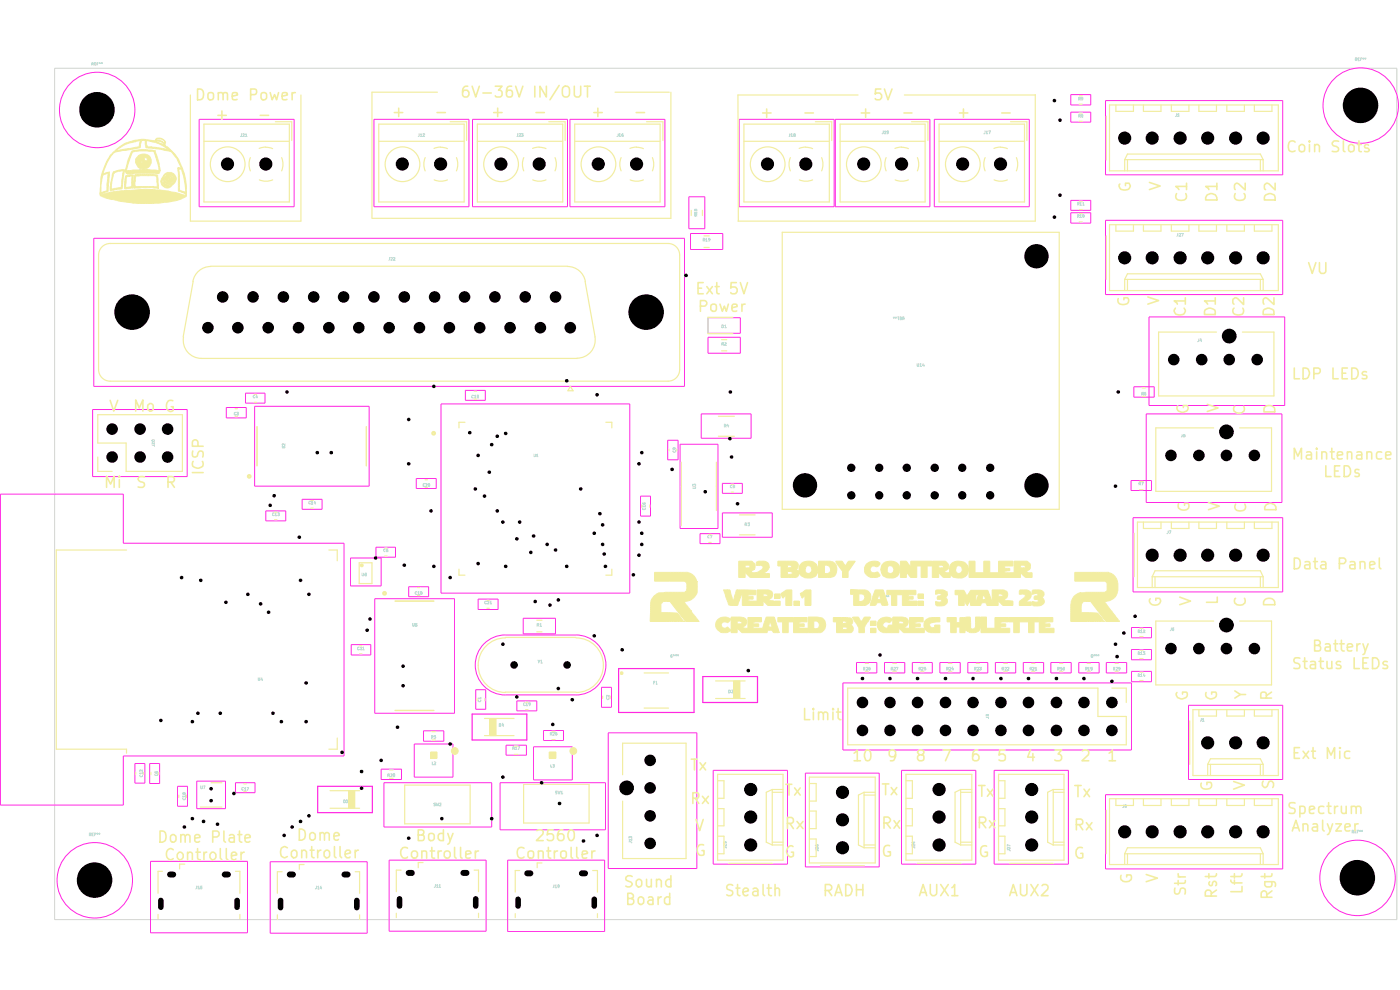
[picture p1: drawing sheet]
<svg xmlns="http://www.w3.org/2000/svg" width="297mm" height="210mm" viewBox="0 0 297 210" stroke-linecap="round" stroke-linejoin="round" font-family="sans-serif">
<path d="M11.6 14.5h284.7v180.6h-284.7z" fill="none" stroke="#d0d2cd" stroke-width=".21"/>
<g fill="none" stroke="#b4dbd2" stroke-width=".21">
<path d="M19.5 13.5h.2l.1-.1-.3-.1v.5M19.6 13.5l.2 .3M20.1 13.5h.1M20.3 13.3h-.2v.5h.2M20.6 13.5h.1M20.8 13.3h-.2v.5M21 13.4h.3M21.1 13.5h.2M21.2 13.3v.1M21.4 13.4h.4M21.5 13.5h.2M21.6 13.3v.1"/>
<path d="M287.5 12.6l.4-.1-.1-.2h-.3v.6M287.7 12.6l.2 .3M288.1 12.5h.2M288.4 12.3h-.3v.6h.3M288.6 12.5h.2M288.9 12.3h-.3v.6M289.1 12.4h.2M289.1 12.5h.2M289.2 12.3v.1M289.5 12.4h.3M289.6 12.5h.1M289.6 12.3v.1"/>
<path d="M29.9 36l-.2-.1-.2 .2 .1 .4h.3l-.1-.3M30.1 36h.3M30.1 36.2h.2M30.2 35.9v.2M30.6 36h.2M30.6 36.2h.1M30.6 35.9v.2M31 36h.2M31.1 36.2h.1M31.2 35.9v.2M51.2 28.4v.5l-.1 .1M51.5 28.4h.3l-.3 .6h.3"/>
<path d="M52.1 28.5l.1-.1v.6M52.1 29h.3M88.9 28.4v.5l-.2 .1M89.2 28.5l.1-.1v.6M89.2 29h.3M89.7 28.4h.3l.1 .1-.4 .5h.4M109.8 28.4v.5l-.2 .1M110.1 28.4h.3v.2l-.3 .4h.3M110.6 28.4h.4l-.3 .2 .3 .1v.2h-.4M131.1 28.4v.4l-.2 .2M131.3 28.5l.2-.1v.6M131.3 29h.4"/>
<path d="M132.2 28.4h-.2l-.1 .5h.3v-.3l-.3 .1M167.6 28.4v.5l-.2 .1M167.8 28.5l.2-.1v.6M167.8 29h.3M168.5 28.6l-.1-.2h.3v.2h-.3v.4l.3-.1-.1-.3M187.4 27.8v.5l-.3 .1M187.6 27.9l.2-.1v.6M187.6 28.4h.4M188.5 28l-.3 .1-.1-.2 .4-.1v.4l-.3 .2M209 27.8v.5l-.3 .1M209.2 27.9l.2-.1v.6M209.2 28.4h.3"/>
<path d="M209.7 27.8h.4l-.2 .6M228.9 20.9h.3v-.2h-.3v.6M228.9 24.6h.3l-.1-.3h-.2v.6M229 20.9l.2 .4M229 24.6l.2 .3M229.5 24.6l-.1-.3h.3v.3h-.3l.1 .3 .2-.1-.1-.2M229.7 20.9l-.3 .1v-.3h.3v.4l-.3 .2M249.6 24.1v.5l-.3 .1M250.1 24.1h-.2v.3h.2v.3l-.2-.1M82.6 54.6v.5l-.1 .1M82.9 54.7h.3l-.3 .5h.3M83.5 54.7h.3l-.3 .5h.3"/>
<path d="M147.6 45.8v-.2l-.2-.1-.1 .3h.5M147.6 44.5l.1-.1h.1v.3h-.2l-.2-.3-.1 .3 .3-.1M147.8 45.1h-.5l.2 .2M147.8 45.5l-.2 .2M147.8 45v.3M149.2 50.9l.3-.1-.1-.3h-.2v.6M149.3 50.9l.2 .2M149.7 50.7l.2-.2v.6M149.7 51.1h.3M150.6 50.8l-.3 .1v-.3l.2-.1 .1 .2-.2 .4M228.6 43.2h.3v-.2l-.3-.1v.6M228.6 45.8h.3v-.2h-.3v.5"/>
<path d="M228.7 43.2l.2 .3M228.7 45.8l.2 .3M229.1 43.1l.2-.2v.6M229.1 45.7l.2-.1v.5M229.1 43.5h.3M229.1 46.1h.3M229.7 43.1l.2-.2v.6M229.7 45.6a.3 .3 0 0 1 .4 .2 .3 .3 0 0 1-.3 .3zM229.7 43.5h.3M249.9 49.5v.5l-.2 .1M250.1 49.6h.3l-.3 .5h.3M250.6 49.5h.4l-.2 .6"/>
<path d="M153.2 73h.2l.1-.3-.3-.1v.6M153.2 68.9l.3 .2-.1 .4h-.2zM153.3 73l.2 .2M153.8 72.7l.1-.1 .2 .2-.4 .4h.4M153.8 69.1l.1-.2v.6M153.8 69.5h.3M189.5 67.3h.3M189.6 67.5h.1M189.7 67.2v.2M190 67.3h.2M190 67.5h.2M190.1 67.2v.2"/>
<path d="M190.4 67.2h.3v.6M190.5 67.5h.2M190.9 67.2h.3v.6h-.3M191 67.5h.2M191.6 67.6l-.2 .2M191.8 67.6h-.3v-.4h.3v.6M194.6 77.1v.6h.3v-.6M195.2 77.3l.1-.2v.6M195.2 77.7h.3M195.8 77.1l-.1 .5h.4M196 77.4v.3M254.3 71.9v.5l-.2 .1"/>
<path d="M254.8 71.8l-.2 .4h.3M254.8 72.1v.4M32.3 94.4h.3l.2 .3M32.3 93.4l.4-.1 .1 .3h-.5zM32.8 93.9v.3l-.4-.3h-.1v.2M50 87.5h-.3v.5h.3M50.2 87.5h.3l-.1 .2h.1v.4l-.3-.1M54 83.9a.27 .27 0 0 0-.3 .2 .27 .27 0 0 0 .1 .3l.2-.1M54.4 83.8l-.1 .4h.3M54.5 84v.4M59.9 94.7h.6v.3h-.6M60.5 94.1v.4l-.4-.4-.2 .1v.3"/>
<path d="M100.4 83.9l-.2-.1-.1 .2v.3l.3 .1M100.7 84l.1-.2v.6M100.7 84.4h.3M101.5 83.8h-.2v.4l.2-.1v.3h-.2M113.3 96.4v.5l.3-.1v-.4M113.9 96.5l.1-.1v.5M113.9 96.9h.2M142.8 95.6l-.1 .2 .2 .1 .4-.1v-.2M143 95l.1 .3h-.3v-.3h.4l.1 .2M153.7 90.3h.2l.1-.2-.3-.1v.6M153.8 90.3l.2 .3M154.3 90l-.1 .3h.4"/>
<path d="M154.5 90.2v.4M242.2 83.5h.4v-.3h-.4v.6M242.4 83.5l.2 .3M243.1 83.2l-.3 .1v.4l.2 .1 .1-.3-.2-.1-.1 .2M250.8 92.2v.4l-.2 .1M251.4 92.5h-.3v-.3h.3v.4l-.3 .1M58.2 108.9h-.4v.4h.4M58.4 109l.1-.2v.6M58.4 109.4h.3M58.9 108.8h.4l-.2 .3h.2v.2h-.4M65.9 106.4h-.4v.4h.4M66 106.5l.2-.2v.6"/>
<path d="M66 106.9h.4M66.8 106.3l-.2 .4h.4M66.9 106.5v.4M81.7 116.5l-.1-.1a.31 .31 0 0 0-.2 .3 .31 .31 0 0 0 .3 .3M82.3 116.4h-.3v.4h.3v.2h-.3M90.1 102.6l-.4 .1v.4h.4M90.3 102.6h.3v.3l-.3 .3h.3M90.9 102.6a.31 .31 0 0 1 .3 .3 .31 .31 0 0 1-.2 .3l-.2-.2zM136.3 106.7l.2 .2h.4v-.2h-.3l.1 .2M136.4 107.8l-.1 .2 .3 .1 .3-.1-.1-.2M136.9 107.4h-.6l.2 .1M136.9 107.2v.3"/>
<path d="M147 103.3h.6l-.1 .3h-.5M147 103v-.3l.2 .2v-.2h.4l-.1 .3M150.5 113.6l-.4 .2 .2 .3h.2M150.7 113.6h.3l-.2 .5M155.3 103l-.2-.1-.2 .1v.4l.4 .1M155.6 103.1v-.2l.3 .1-.4 .2v.3l.4-.1-.2-.3M158.1 111.3h.3v-.3l-.3-.1v.6M158.2 111.3l.2 .2M158.7 110.9h.3l-.2 .3 .2 .1v.2h-.3M241.6 102.6h.4v-.2l-.4-.1v.6M241.8 102.6l.2 .3M242.2 102.3h.4l-.3 .6"/>
<path d="M247.8 112.6v.4l-.2 .2M248 112.6h.4l-.2 .6M76.2 137.3h-.3v.5h.3M76.5 137.4l.1-.2v.6M76.5 137.8h.3M76.8 121.6v.4l.2 .2 .1-.1v-.5M77 137.4l.1-.2v.6M77 137.8h.3M77.7 121.6h-.2l-.1 .2 .2 .4 .1-.1-.1-.3-.2 .1M87.5 132.2l.1 .6h.3v-.6M88.5 132.2h-.4v.4h.4l-.1 .2h-.3M88.5 125.6l-.2-.1-.2 .2 .1 .4h.3"/>
<path d="M88.6 125.6l.2-.1v.6M88.6 126.1h.4M89.3 125.5l.3 .2-.1 .4h-.3zM103.2 127.6a.27 .27 0 0 0-.3 0 .27 .27 0 0 0 0 .4 .27 .27 0 0 0 .3 0M103.4 127.6h.3l-.3 .5h.3M104 127.7l.1-.2v.6M104 128.1h.3M114 132.6h.2l.1-.3-.3-.1v.6M114.1 132.6l.2 .2M114.6 132.4l.1-.2v.6M114.6 132.8h.3M142.6 138.9a.3 .3 0 0 0-.3 .2 .3 .3 0 0 0 .3 .3l-.1-.2"/>
<path d="M142.8 138.9h.3M142.8 139.1h.2M142.9 138.9v.1M143.3 138.9h.2M143.3 139.1h.2M143.4 138.9v.1M143.7 138.9h.2M143.8 139.1h.1M143.8 138.9v.1M187.2 126.3l-.3 .3a.22 .22 0 0 0 .1 .2 .22 .22 0 0 0 .3-.1h-.2M187.5 126.6v-.2l.1 .2M187.5 126.4h.2"/>
<path d="M187.5 126.3v.1M187.9 126.4h.2M188 126.6v-.2l.1 .2M188 126.3v.1M188.3 126.4h.3M188.4 126.6l.1-.2 .1 .2M188.5 126.3v.1M231.8 138.9h-.3l.1 .5h.2l-.1-.2M232 138.9h.3M232.1 139.1h.1M232.2 138.9v.1M232.4 138.9h.3"/>
<path d="M232.5 139.1h.2M232.6 138.9v.1M232.9 138.9h.3M232.9 139.1h.2M233 138.9v.1M241.5 133.9h.3l-.2-.3h-.1v.6M241.5 138.6h.2l.1-.2-.3-.1v.6M241.6 133.9l.2 .3M241.6 138.6l.2 .3M242 133.8l.1-.2v.6M242 138.4l.1-.1v.6M242 134.2h.3"/>
<path d="M242 138.9h.3M242.5 138.3h.4l-.2 .2h.1l.1 .3-.4 .1M242.6 133.7l.1-.1 .2 .2-.4 .4h.4M248.5 133.2v.4l-.3 .2M249 133.2h-.2l-.1 .2 .2 .4v-.5l-.2 .2M54.8 143.8l.1 .6h.2v-.6M55.5 143.8l-.1 .4h.3M55.6 144v.4M91.5 156.3h.4v-.3h-.4v.6M91.7 156.3l.2 .3M92.4 156h-.3v.3l.2-.1 .2 .3-.2 .1-.2-.1M101.5 148.5l-.1 .3h.2h.3l.1-.1-.1-.2"/>
<path d="M102 148.1h-.6l.2 .2M102 147.9v.4M105.9 153.5l.4 .1v.4l-.2 .1h-.2zM106.7 153.4l-.2 .4h.3M106.8 153.7v.4M108.8 158.7h.3v-.2l-.3-.1v.6M109 158.7l.1 .3M109.4 158.6l.1-.2v.6M109.4 159h.2M109.9 158.4h.3l-.2 .6M111.4 149.1l-.3 .1v.4h.3M111.6 149.3l.2-.2v.6"/>
<path d="M111.6 149.7h.3M112.5 149.4h-.2l-.1-.3h.3v.4l-.2 .2M114.1 140l.2 .4 .3-.4M114.3 140.4v.2M114.7 140.2l.2-.2v.6M114.7 140.6h.4M116.8 155.6h.2l.1-.2h-.3v.6M116.8 155.6l.3 .4M117.3 155.4h.3v.2l-.3 .4h.3M118.1 155.4h-.2v.5l.1 .1 .2-.2-.2-.3-.1 .2M128.7 148l.2 .4 .3-.1v-.3M129.2 147.5v.3l-.5-.3v.3"/>
<path d="M138.7 144.8h.2M138.9 144.5h-.2v.6M139.2 144.7l.1-.2v.6M139.2 145.1h.2M154.6 146.4l.3 .1v.4l-.1 .1h-.2zM155.2 146.4h.3l-.1 .2 .1 .2-.1 .2-.2-.1M183.2 141.8h.3v-.2h-.3v.6M183.3 141.8l.2 .4M183.7 141.6h.4v.2l-.4 .4h.4M184.4 141.8l-.1-.2h.3v.1l-.3 .1 .1 .4 .2-.1-.1-.3M189.1 141.8h.3v-.2h-.3v.6M189.2 141.8l.2 .4"/>
<path d="M189.7 141.6h.2l.1 .1-.4 .5h.4M190.2 141.6h.3l-.3 .6M195 141.8h.2l.1-.2h-.3v.6M195.1 141.8l.2 .4M195.5 141.6h.3v.2l-.3 .4h.3M196.3 141.6h-.2v.2l.2-.1 .1 .3-.1 .2-.2-.1M200.8 141.8h.4v-.2h-.4v.6M201 141.8l.2 .4M201.4 141.6h.3l.1 .1-.5 .5h.5M202.1 141.5l-.2 .4h.4M202.2 141.7v.5M206.8 141.8h.2l.1-.2h-.3v.6"/>
<path d="M206.8 141.8l.3 .4M207.3 141.6h.3v.2l-.3 .4h.3M207.8 141.6h.4l-.3 .1 .3 .3-.2 .2-.2-.1M209.2 152.1h.4l.1 .3M209.2 151.9v-.3l.2 .2 .1-.2h.1l.1 .3M212.6 141.8h.3v-.2h-.3v.6M212.8 141.8l.1 .4M213.2 141.6h.3l-.3 .6h.3M213.7 141.6h.3v.2l-.3 .4h.3M218.5 141.8h.3l.1-.2h-.4v.6M218.7 141.8l.2 .4M219 141.6h.4v.2l-.4 .4h.4"/>
<path d="M219.6 141.7l.2-.1v.6M219.6 142.2h.4M224.4 141.8h.3v-.2h-.3v.6M224.5 141.8l.2 .4M225 141.7l.1-.1v.6M225 142.2h.3M225.8 141.6h-.2l-.1 .2 .2 .4v-.5l-.2 .2M230.3 141.8h.3v-.2h-.3v.6M230.5 141.8l.1 .4M230.8 141.7l.2-.1v.6M230.8 142.2h.3M231.7 141.6h-.3v.2h.3l-.1 .4-.2-.1"/>
<path d="M236.2 141.8h.3v-.2h-.3v.6M236.3 141.8l.2 .4M236.7 141.6h.4v.2l-.4 .4h.4M237.6 141.8l-.3 .1v-.3h.3v.4l-.3 .2M241.5 143.3h.2l.1-.2-.3-.2v.6M241.6 143.3l.2 .2M242 143.1l.1-.2v.6M242 143.5h.3M242.7 142.9l-.1 .4h.3M242.8 143.2v.3M254.8 152.4v.5l-.1 .1M255.1 152.6l.2-.2v.6"/>
<path d="M255.1 153h.3M19 177h.3v-.3h-.3v.6M19.1 177l.2 .3M19.6 177h.1M19.8 176.7h-.2v.6h.2M20.1 177h.1M20.3 176.7h-.2v.6M20.5 176.8h.3M20.6 177l.1-.2v.2M20.7 176.7v.1M21 177l.1-.2 .1 .2M21 176.8h.3"/>
<path d="M21.1 176.7v.1M29.7 164.4l-.1 .2 .2 .2h.3l.1-.4M30.2 164h-.6l.2 .2M30.2 163.3v.4l-.3-.4-.3 .1 .1 .3M30.2 163.8v.4M32.9 163.7l.2 .3 .3-.3h-.3l.1 .3M32.9 164.2v.3h.5v-.3M38.8 169.2v.3l.2 .2 .3-.1v-.4M39 168.3l.1-.2 .3 .2-.1 .2h-.3v-.2l-.1-.2-.1 .1v.3l.2-.1M39.4 168.9h-.6l.1 .2M39.4 168.7v.4M42.6 166.7l.1 .6 .2-.1v-.5"/>
<path d="M43.2 166.7h.3l-.2 .6M51.6 167l-.3 .1v.5h.3M51.9 167.2l.2-.2v.6M51.9 167.6h.3M52.4 167h.3l-.2 .6M72.9 169.7l.3 .1v.5h-.3zM73.4 169.8h.3l-.3 .5h.3M82.3 164.4h.3v-.2h-.3v.6M82.5 164.4l.1 .4M82.9 164.2l.3 .1-.3 .5h.3M83.5 164.2h.2v.6l-.3-.3zM91.7 161.6v.6h.2"/>
<path d="M92.1 161.6h.3l.1 .2-.5 .4h.5M92.4 170.3l-.4 .1 .4 .5h-.4M92.5 170.3l.2 .6 .1-.4 .2 .4v-.6M93.3 170.4l.3-.1v.3l-.4 .3h.4M116.8 162.2v.5h.3M117.3 162.2h.3l-.2 .2 .2 .1v.2h-.3M118.1 167.8h-.2v.3h.2v.3h-.2M118.4 167.8v.6l.2-.4 .1 .4 .2-.6M119 168l.2-.2v.6M119 168.4h.4M133.4 178.6h.5l.1 .2M133.4 177.8v-.3l.3 .1 .1-.1h.2v.3"/>
<path d="M134 178.1h-.6l.2 .2M134 178v.3M153.5 179.7h.4l.2 .2M153.5 178.6v.3h.3v-.3h.3l-.1 .3M154.1 179.2v.3l-.3-.3h-.3v.2M173 179.2l.1 .3h.4v-.3h-.3l.1 .3M173.6 179.7v.4l-.4-.4-.2 .1 .1 .2M193.5 179.7h.4l.2 .2M193.6 178.6h.5M193.9 178.6v.3l-.4-.2M194.1 179.2v.3l-.4-.3h-.2v.2M214.3 179.4l-.6-.2v.3"/>
<path d="M238.4 170.7v.4l-.2 .2M238.8 170.9l-.1-.1 .1-.1 .1 .2-.2 .1v.3h.2l-.1-.4M286.9 176.4l.3-.1-.1-.2h-.2v.6M286.9 176.4l.3 .3M287.4 176.4h.2M287.7 176.1h-.3v.6h.3M288 176.4h.1M288.2 176.1h-.2v.6M288.4 176.2h.2M288.5 176.4h.1M288.5 176.1v.2M288.8 176.2h.3"/>
<path d="M288.9 176.4h.2M289 176.1v.2M41.7 188v.5l-.2 .1M42 188.1l.2-.1v.6M42 188.6h.3M42.8 188h-.2l-.1 .2 .3-.1v.4h-.3M67.1 188v.4l-.2 .2M67.4 188.1l.2-.1v.6M67.4 188.6h.3M68.1 188l-.2 .4h.3M68.2 188.2v.4M92.4 187.6v.4l-.3 .2"/>
<path d="M92.6 187.8l.2-.2v.6M92.6 188.2h.4M93.1 187.8l.2-.2v.6M93.1 188.2h.4M117.5 187.7v.5l-.2 .1M117.8 187.9l.1-.2v.6M117.8 188.3h.3M118.4 187.7a.3 .3 0 0 1 .3 .3 .3 .3 0 0 1-.3 .3zM173 180.3h.4l.2 .2M213.7 180.3h.4l.2 .2M213.7 180.1v-.4l.2 .2 .1-.2h.2v.4"/>
</g>
<g fill="none" stroke="#ff26e2" stroke-width=".21">
<path d="M42.2 25.3h20.2v18.6h-20.2zM79.3 25.3h20.2v18.6h-20.2zM100.2 25.3h20.2v18.6h-20.2zM120.9 25.3h20.2v18.6h-20.2zM156.8 25.3h20.2v18.6h-20.2zM177.2 25.3h20.1v18.6h-20.1zM198.2 25.3h20.2v18.6h-20.2zM227.2 20.1h4.2v2.2h-4.2zM227.2 23.8h4.2v2.1h-4.2zM234.5 21.3h37.6v15.8h-37.6zM19.9 50.5h125.3v31.5h-125.3zM146.1 41.7h3.4v6.8h-3.4z"/>
<path d="M146.5 49.5h6.8v3.4h-6.8zM227.2 42.5h4.2v2.1h-4.2zM227.2 45.1h4.2v2.2h-4.2zM234.5 46.7h37.6v15.8h-37.6zM150.2 67.4h6.9v3.3h-6.9zM150.2 71.5h6.9v3.4h-6.9zM243.8 67.2h28.7v18.8h-28.7zM19.6 86.9h20.1v14.2h-20.1zM48 86.4h4.2v2.2h-4.2zM52.1 83.4h4.1v2.1h-4.1zM54 86.2h24.3v16.9h-24.3zM93.6 85.7h40v40.1h-40z"/>
<path d="M98.7 82.8h4.3v2.1h-4.3zM141.6 93.4h2.2v4.1h-2.2zM144.3 94.2h8v17.9h-8zM148.8 87.8h10.5v5.2h-10.5zM240.5 82h4.4v2.2h-4.4zM243.2 87.8h28.7v18.8h-28.7zM.1 104.8h26.1v10.4h46.8v45.2h-46.8v10.4h-26.1zM56.4 108.4h4.2v2.1h-4.2zM64.1 105.9h4.2v2.1h-4.2zM74.3 118.4h6.6v5.9h-6.6zM79.8 116.1h4.1v2.1h-4.1zM88.3 101.5h4.2v2.1h-4.2z"/>
<path d="M135.9 105.2h2.1v4.3h-2.1zM148.5 113.2h4.2v2.1h-4.2zM153.2 102.5h4.3v2.1h-4.3zM153.2 108.8h10.6v5.2h-10.6zM239.9 101.9h4.4v2.2h-4.4zM240.4 109.8h31.7v15.8h-31.7zM74.5 136.7h4.2v2.2h-4.2zM79.5 127h16.9v24.3h-16.9zM86.7 124.5h4.2v2.1h-4.2zM101.4 127.1h4.3v2.2h-4.3zM111 131.1h6.9v3.4h-6.9zM240 133.1h4.3v2.2h-4.3z"/>
<path d="M240 137.8h4.3v2.2h-4.3zM87.9 157.8h8.2v7h-8.2zM89.8 155h4.3v2.2h-4.3zM100.9 146.3h2.1v4.2h-2.1zM107.2 147.4a6.4 6.4 0 0 1-6.4-6.3 6.4 6.4 0 0 1 6.4-6.4h15a6.4 6.4 0 0 1 6.3 6.4 6.4 6.4 0 0 1-6.3 6.3M107.2 147.4h15M107.4 158.1h4.3v2.1h-4.3zM109.6 148.7h4.3v2.1h-4.3zM113.2 158.4h8.2v7h-8.2zM115.3 154.9h4.2v2.2h-4.2zM127.6 145.8h2.1v4.2h-2.1zM129 155.4h18.8v28.8h-18.8z"/>
<path d="M178.8 144.9h61.2v14.2h-61.2zM181.7 140.5h4.3v2.2h-4.3zM187.6 140.5h4.3v2.2h-4.3zM193.5 140.5h4.3v2.2h-4.3zM199.4 140.5h4.3v2.2h-4.3zM205.3 140.5h4.2v2.2h-4.2zM211.2 140.5h4.3v2.2h-4.3zM217.1 140.5h4.3v2.2h-4.3zM222.9 140.5h4.3v2.2h-4.3zM228.9 140.5h4.3v2.2h-4.3zM234.7 140.5h4.3v2.2h-4.3zM240 142.4h4.3v2.2h-4.3z"/>
<path d="M252.1 149.6h20v15.8h-20zM28.6 162h2.1v4.1h-2.1zM31.7 162h2.2v4.2h-2.2zM37.7 166.8h2.1v4.2h-2.1zM41.7 165.7h6.1v5.8h-6.1zM50 166h4.1v2.1h-4.1zM80.9 163.2h4.3v2.2h-4.3zM81.4 166h22.9v9.4h-22.9zM106.1 166h22.3v10h-22.3zM151.3 163.4h15.7v19.9h-15.7zM170.9 164h15.6v19.9h-15.6zM191.3 163.4h15.7v19.9h-15.7z"/>
<path d="M210.9 163.4h15.8v19.9h-15.8zM234.5 168.6h37.6v15.7h-37.6zM31.9 182.7h20.6v15.2h-20.6zM57.3 182.8h20.6v15.2h-20.6zM82.5 182.5h20.6v15h-20.6zM107.7 182.5h20.6v15.1h-20.6z"/>
<circle cx="20.6" cy="23.3" r="8"/>
<circle cx="288.7" cy="22.4" r="8"/>
<circle cx="20.1" cy="186.7" r="8"/>
<circle cx="288" cy="186.2" r="8"/>
</g>
<path d="M100.2 151.5h11.6v5.5h-11.6zM131.2 141.8h16v9.3h-16zM149.1 143.5h11.6v5.5h-11.6zM67.4 166.8h11.6v5.6h-11.6z" fill="none" stroke="#ff26e2" stroke-width=".25"/>
<g fill="none" stroke="#f2eda1" stroke-width=".25">
<path d="M191.9 20.2h27.7M193.4 25.8h3.4v4M194.6 33.4l.3 1.4-.3 1.4M196.3 26.3v16.5M199.2 26.3h18.1v16.5h-18.1zM199.2 30h18.1M209 33.4l-.3 1.4 .3 1.4M210.9 38.2l1.4 .2 1.4-.2M212.2 31.2l1.5 .3M212.3 31.2l-1.4 .3M214.4 25.8h3.4v4M215.6 33.4l.3 1.4-.3 1.4"/>
<path d="M219.6 20.1v26.8h-63.1M228.9 20.3h.7M228.9 25.7h.7M228.9 22.1h.7M228.9 24h.7M234.7 24.6v9.4M235.4 22.3h35.8v13.9h-35.8zM236.7 22.3v1.3h3.8v-1.3M238.6 33.9v2.3M238.6 33.9l.6-1.2h28.2l.6 1.2M238.6 33.9h29.4M239.2 33.9v2.3"/>
<path d="M242.6 22.3v1.3h3.7v-1.3M248.5 22.3v1.3h3.7v-1.3M254.3 22.3v1.3h3.8v-1.3M260.3 22.3v1.3h3.7v-1.3M266.1 22.3v1.3h3.7v-1.3M267.4 33.9v2.3M268 33.9v2.3M165.9 49.3h58.8v58.7h-58.8zM228.9 45.3h.7M228.9 44.4h.7M228.9 47.1h.7M228.9 42.7h.7"/>
<path d="M234.7 50v9.3M235.4 47.7h35.8v13.9h-35.8zM236.7 47.7v1.3h3.8v-1.3M238.6 59.3v2.3M238.6 59.3l.6-1.2h28.2l.6 1.2M238.6 59.3h29.4M239.2 59.3v2.3M242.6 47.7v1.3h3.7v-1.3M248.5 47.7v1.3h3.7v-1.3M254.3 47.7v1.3h3.8v-1.3M260.3 47.7v1.3h3.7v-1.3M266.1 47.7v1.3h3.7v-1.3"/>
<path d="M267.4 59.3v2.3M268 59.3v2.3M258.1 70.4h-12.3v13.6h24.5v-13.6h-6.7M242.3 82.3h.7M242.3 84.1h.7M257.5 90.8h-12.3v13.4M263 90.8h6.7v13.4M241.7 102.1h.8"/>
<circle cx="204.3" cy="34.8" r="3.7"/>
</g>
<g fill="none" stroke="#f2eda1" stroke-width=".34">
<path d="M191.8 24h1.7M203.5 24h1.8M204.4 23.1v1.8M212.5 24h1.8M237.6 39a.92 .92 0 0 0 .1 1.1 .92 .92 0 0 0 1.1 .2 .87 .87 0 0 0 1-.9l-.3-.5h-.7v.5M243.8 38.7l2.3 .8-2.3 .7M251.7 39.5h-2.3l.7 .7M251.7 38.9v1.3M258.1 39.5h-2.3l.6 .5 .1 .2M258.1 38.9v1.3M264.2 38.9v1.4l-1.4-1.3-.3-.1-.5 .1a.97 .97 0 0 0 0 1.2M270.5 38.9v1.4l-1.6-1.4-.6 .2-.1 .3v.5l.3 .3"/>
<path d="M274.7 30.1a.85 .85 0 0 0-1-.1 .85 .85 0 0 0-.4 .9 .94 .94 0 0 0 .3 1.1 .94 .94 0 0 0 1.1 0M275.7 30.9a.61 .61 0 0 1 .6-.3 .61 .61 0 0 1 .5 .5l-.1 .9a.68 .68 0 0 1-1.1-.3zM277.8 29.9v.2M277.8 30.6v1.6M278.9 30.9l.3-.3h.4l.3 .4v1.2M278.9 30.6v1.6M284 30a.98 .98 0 0 0-1.4 .3 .6 .6 0 0 0 .5 .7l.6 .2a.52 .52 0 0 1 .2 .8l-.4 .2-.9-.1M285 29.9v2l.3 .3M286.2 30.9l.1-.1a.6 .6 0 0 1 1 .3v.6a.62 .62 0 0 1-.6 .5 .62 .62 0 0 1-.6-.5zM288 30.6h.8M288.3 29.9v2l.1 .2 .4 .1M290.3 30.8l-.1-.2h-.4l-.3 .5 .1 .2 .6 .1 .3 .5a.74 .74 0 0 1-1 .2"/>
<path d="M249.6 41.1a.94 .94 0 0 0 0 1.1 .94 .94 0 0 0 1.1 .3 .88 .88 0 0 0 1-.8l-.2-.6M256.1 41.3a1.26 1.26 0 0 1 1.4-.1 1.26 1.26 0 0 1 .6 1.2h-2.3v-.5zM262 41.1a.94 .94 0 0 0 0 1.1 .94 .94 0 0 0 1.1 .3 .88 .88 0 0 0 1.1-.8l-.3-.6M268.3 41.6a1.24 1.24 0 0 1 1.2-.5 1.24 1.24 0 0 1 1 .8v.5h-2.3zM277.6 55.7l.8 2.3 .7-2.3M279.9 55.7v1.9l.4 .4h.5l.5-.4v-1.9M237.2 63.3a.92 .92 0 0 0 .2 1.1 .92 .92 0 0 0 1 .2 .84 .84 0 0 0 1-.4 .84 .84 0 0 0-.2-1h-.8v.4M243.5 63l2.3 .8-2.3 .7M249.3 65.4a.94 .94 0 0 0 0 1.1 .94 .94 0 0 0 1.1 .3 .88 .88 0 0 0 .9-.5 .88 .88 0 0 0-.1-.9M251.5 63.8h-2.4l.6 .5 .1 .2M251.5 63.2v1.3M255.6 65.8l.3-.2a1.27 1.27 0 0 1 1.9 .5v.6h-2.3z"/>
<path d="M257.8 63.8h-2.3l.7 .7M257.8 63.2v1.3M261.8 65.4a.85 .85 0 0 0-.2 1 .85 .85 0 0 0 1 .4 .94 .94 0 0 0 1.1-.3 .94 .94 0 0 0 0-1.1M263.8 63.2v1.4l-1.6-1.4h-.2l-.5 .4v.6l.3 .3M268.1 65.8l.1-.2a1.57 1.57 0 0 1 2 .2l.1 .9h-2.3zM270.3 63.2v1.4l-1.4-1.3-.5-.1-.3 .2a1.02 1.02 0 0 0 0 1.1M274.6 78.1v2.2h1.1M276.4 78.1a1.16 1.16 0 0 1 1.4 1.1 1.16 1.16 0 0 1-1.4 1.1zM278.7 79.2h1a.62 .62 0 0 0 .4-.5 .62 .62 0 0 0-.4-.6h-1v2.2M282.8 78.1v2.2h1.1M284.7 79.2h.8M285.8 78.1h-1.1v2.2h1.1"/>
<path d="M286.8 78.1h.6a1.23 1.23 0 0 1 .7 1.1 1.23 1.23 0 0 1-.7 1.1h-.6zM289.9 78.9a.6 .6 0 0 0-.9 .3 .85 .85 0 0 0 .9 .5v.6h-.9M249.9 86.1a1.02 1.02 0 0 0 .3 1.2 1.02 1.02 0 0 0 1.3 0 .72 .72 0 0 0 .5-.5 .72 .72 0 0 0-.2-.8h-.8v.4M256.1 85.8l2.3 .7-2.3 .8M262 86.2a.82 .82 0 0 0-.2 1 1.32 1.32 0 0 0 2.2-.3l-.2-.7M268.2 86.4a1.5 1.5 0 0 1 2.1 0l.1 1h-2.3zM274.6 97.4v-2.3l.7 1.7 .8-1.7v2.3M277.2 95.9h.8l.2 .3v1.2M278.2 96.4l-.7 .1a.43 .43 0 0 0-.4 .4 .43 .43 0 0 0 .4 .5l.7-.1M279.3 95.1v.2M279.3 95.8v1.6M280.4 96.1a.57 .57 0 0 1 .6-.3 .57 .57 0 0 1 .4 .4v1.2"/>
<path d="M280.4 95.8v1.6M281.3 98.8v2.3h1.1M282.2 95.8h.8M282.5 95.1v1.9l.1 .3 .4 .1M283.1 99.9h.8M283.7 96.6l1.1-.2-.1-.5-.6-.1-.3 .1-.1 .3 .1 1.1h.9M284.2 98.8h-1.1v2.3h1.1M285.2 98.8h.5a1.23 1.23 0 0 1 .8 1.1 1.23 1.23 0 0 1-.8 1.2h-.5zM285.8 96.1a.51 .51 0 0 1 .5-.3 .51 .51 0 0 1 .5 .4v1.2M285.8 95.8v1.6M287.9 95.9h.9l.1 1.5M288.3 99.7l-.6-.1-.3 .3 .1 .3 .8 .3v.5h-.9"/>
<path d="M288.9 96.4l-.8 .1a.43 .43 0 0 0-.3 .4 .43 .43 0 0 0 .3 .5l.8-.1M290 96.1a.57 .57 0 0 1 .5-.3 .57 .57 0 0 1 .5 .4v1.2M290 95.8v1.6M293.1 95.9a.73 .73 0 0 0-1.1 .4v.6l.2 .4h.9M294 96.6l1.1-.2-.1-.5-.7-.1-.3 .1v.3v1.1h1"/>
</g>
<path d="M191 119h1.3l.9 1.2v-1.2h4.5v1.1h-1v2.4h-1.3v-2.4h-.9v2.4h-1.3l-.8-1.1-.1 1.1h-1.3z" fill="none" stroke="#f2eda1" stroke-width=".21"/>
<path d="M191 119h1.3l.9 1.2v-1.2h4.5v1.1h-1v2.4h-1.3v-2.4h-.9v2.4h-1.3l-.8-1.1-.1 1.1h-1.3z" fill="#f2eda1"/>
<path d="M194.7 127.5h1.2v.9h-1.2z" fill="none" stroke="#f2eda1" stroke-width=".21"/>
<path d="M194.7 127.5h1.2v.9h-1.2z" fill="#f2eda1"/>
<path d="M192.6 126.2h.1M192.6 127.2h.1M192.6 126.2h1.7v-1h-2.9v3.2h3.2v-.9h-1.6l-.4-.1v-.2M192.6 126.2l-.1 .1 .2 .2h1v.6l-1.1 .1" fill="none" stroke="#f2eda1" stroke-width=".21"/>
<path d="M191.4 125.2h2.9v1h-1.5l-.3 .1 .2 .2h1v.6h-.9l-.3 .2 .1 .1 .4 .1h1.6v.9h-3.2z" fill="#f2eda1"/>
<path d="M194.7 126h1.2v.9h-1.2z" fill="none" stroke="#f2eda1" stroke-width=".21"/>
<path d="M194.7 126h1.2v.9h-1.2z" fill="#f2eda1"/>
<path d="M188.1 125.2h3.2v1h-1.1v2.2h-1.1v-2.2h-1z" fill="none" stroke="#f2eda1" stroke-width=".21"/>
<path d="M188.1 125.2h3.2v1h-1.1v2.2h-1.1v-2.2h-1z" fill="#f2eda1"/>
<path d="M190.6 119.7h.1M190.6 119.7a2.4 2.4 0 0 0-3.5 .1l-.2 1M190.6 119.7a1.96 1.96 0 0 1-.6 2.7M186.9 120.8h.1M186.9 120.8a1.6 1.6 0 0 0 1.6 1.8h1.1l.4-.2M186.9 120.8h1.3M188.5 120.1a.85 .85 0 0 1 1.2 .6l-.2 .7a.78 .78 0 0 1-1.3-.2l.1-.9zM189.5 121.4h.1M190 122.4h.1" fill="none" stroke="#f2eda1" stroke-width=".21"/>
<path d="M187.1 119.8a2.31 2.31 0 0 1 3.7 .3 1.92 1.92 0 0 1-2.3 2.5 1.6 1.6 0 0 1-1.6-1.8h1.3v.4a.78 .78 0 0 0 1.3 .2l.2-.7a.76 .76 0 0 0-.6-.6 .76 .76 0 0 0-.8 .2l-.1 .5h-1.3z" fill="#f2eda1"/>
<path d="M164.3 127.5h1.2v.9h-1.2z" fill="none" stroke="#f2eda1" stroke-width=".21"/>
<path d="M164.3 127.5h1.2v.9h-1.2z" fill="#f2eda1"/>
<path d="M164.3 126h1.2v.9h-1.2z" fill="none" stroke="#f2eda1" stroke-width=".21"/>
<path d="M164.3 126h1.2v.9h-1.2z" fill="#f2eda1"/>
<path d="M173.7 119h2.4a1.76 1.76 0 0 1 1.5 1.6 1.76 1.76 0 0 1-1.2 1.8l-2.7 .1zM173.7 121.7h1.8a.94 .94 0 0 0 .6-1.2 .94 .94 0 0 0-1.2-.6v1.8" fill="none" stroke="#f2eda1" stroke-width=".21"/>
<path d="M173.7 119h1.4a1.88 1.88 0 0 1 2.3 .9 1.88 1.88 0 0 1-.4 2.4l-1 .2h-2.3v-.8h1.8a.94 .94 0 0 0 .6-1.2 .94 .94 0 0 0-1.2-.6v1.8h-1.2z" fill="#f2eda1"/>
<path d="M156.7 119.9h2.1l.3 .2v.3l-.8 .1-.2-.2v-.4M160.5 120h.1M160.5 120l.8-.1 .6 .2a.89 .89 0 0 1-.7 1 1.32 1.32 0 0 1-1.9 .1M160.5 120v-.8a2.23 2.23 0 0 1 2.5 .3l.2 .8M158.6 120.5h.1M159.1 120.2h.1M159.3 121.2h.1M159.9 120.8h.1M159.9 120.8l-.6 .4M160.1 121.5h.1M163.2 120.3h.1M163.2 120.3a2.01 2.01 0 0 1-1.4 1.4h1.4v.8h-4l-1.1-1.1v1.1h-1.4v-3.5h2.8a1.11 1.11 0 0 1 .4 1.8" fill="none" stroke="#f2eda1" stroke-width=".21"/>
<path d="M156.7 119h2.8a1.08 1.08 0 0 1 .7 1 1.08 1.08 0 0 1-.5 1l-.4 .2 .1 .1a1.94 1.94 0 0 0 2.5-.9v-.3l-.3-.1h-1.1v-.8a2.23 2.23 0 0 1 2.5 .3 1.4 1.4 0 0 1-.9 2l-.3 .2h1.4v.8h-4l-1.1-1.1v1.1h-1.4v-2.6h1.4v.4l.2 .2 .8-.1v-.3l-.3-.2h-2.1z" fill="#f2eda1"/>
<g fill="none" stroke="#f2eda1" stroke-width=".21">
<path d="M167 119.9l.8 .1 .1 .3-.7 .2-.2-.1zM173.1 119.7h.1M173.1 119.7a2.24 2.24 0 0 0-3.6 .6v1l-.3-.2M173.1 119.7a1.84 1.84 0 0 1 .1 2.2 1.84 1.84 0 0 1-2.1 .7 2.06 2.06 0 0 1-1.6-1.2v.3M165.7 121.6h1.3M165.7 120.1h1.3M167 121.2l1 .1 .1 .4-1 .1zM168.8 120.8h.1M168.8 120.8l.4 .3M169 120.6h.1M169 120.6a.9 .9 0 0 0 .3-.9 .9 .9 0 0 0-.8-.7h-3.5v1.1h.7v2.4h3a.79 .79 0 0 0 .8-.8M169 120.6l-.2 .2"/>
<path d="M169.2 121.1h.1M169.5 120.8h.1M169.5 121.7h.1M169.5 120.8h1.3M170.8 120.8l.1 .4a.72 .72 0 0 0 1.1 .2M170.8 120.8a.78 .78 0 0 1 1-.7 .9 .9 0 0 1 .2 1.3M172 121.4h.1"/>
</g>
<path d="M165 119h3.5a.92 .92 0 0 1 .9 .8 .92 .92 0 0 1-.6 1l.7 .5v-.5h1.3l.1 .4a.8 .8 0 0 0 1.3 .1 .8 .8 0 0 0-.4-1.2l-.4-.1a.88 .88 0 0 0-.6 .8h-1.3a1.82 1.82 0 0 1 2.4-1.8 1.83 1.83 0 0 1 1.6 2.2 1.83 1.83 0 0 1-2.4 1.4 2.06 2.06 0 0 1-1.6-1.2v.3a.87 .87 0 0 1-.8 .8h-3v-.9h1.3l.1 .2 1-.1-.1-.4-.3-.1h-.7v.4h-1.3v-1.5h1.3v.3l.2 .1 .7-.2v-.2l-.3-.2h-.6v.2h-2z" fill="#f2eda1"/>
<path d="M180.4 125.1h3.1a1.71 1.71 0 0 1 1.3 1.7 1.71 1.71 0 0 1-1.2 1.6h-2.5v-2.3h-.7zM183.2 127.3h.1M183.2 127.3l-.6 .3h-1.5M183.2 127.3a.78 .78 0 0 0 .2-.8 .78 .78 0 0 0-.6-.5h-.6v1.6" fill="none" stroke="#f2eda1" stroke-width=".21"/>
<path d="M180.4 125.1h3.1a1.63 1.63 0 0 1 1.3 1.4 1.63 1.63 0 0 1-.8 1.7l-.4 .2h-2.5v-.8h1.5a.81 .81 0 0 0 .8-.7 .81 .81 0 0 0-.6-.9h-.6v1.6h-1.1v-1.5h-.7z" fill="#f2eda1"/>
<path d="M185 127.1l.7-2h1.7l1 3.3h-1.2l-.2-.2M185 127.1l-.3 1.3h.9l.6-.6h.7l.1 .4M185 127.1h1.1M186.1 127.1h.1M186.1 127.1h.8M186.5 126.2h.1M186.5 126.2l.4 .9M186.5 126.2l-.4 .9M186.9 127.1h.1M187 128.2h.1" fill="none" stroke="#f2eda1" stroke-width=".21"/>
<path d="M185.7 125.1h1.7l1 3.3h-1.2l-.3-.6h-.7l-.6 .6h-1l.4-1.3h1.9l-.4-.9-.4 .9h-1.1z" fill="#f2eda1"/>
<path d="M184.3 119.3h.1M184.3 119.3a2.1 2.1 0 0 1 2.4 .2v.1a.75 .75 0 0 1-1.2 .5 .75 .75 0 0 0-.9 .7 .75 .75 0 0 0 1 .7 .5 .5 0 0 1 .8 .2l.3 .5a2.29 2.29 0 0 1-2.5 .1M184.3 119.3a1.65 1.65 0 0 0-.9 1.5 1.65 1.65 0 0 0 .8 1.5M184.2 122.3h.1" fill="none" stroke="#f2eda1" stroke-width=".21"/>
<path d="M183.8 119.6a2.3 2.3 0 0 1 2.9-.1v.1a.75 .75 0 0 1-1.2 .5 .75 .75 0 0 0-.9 .7 .75 .75 0 0 0 1 .7 .5 .5 0 0 1 .8 .2l.3 .5a2.08 2.08 0 0 1-3.3-1.2v-.5z" fill="#f2eda1"/>
<path d="M177.3 119h1.3l.7 1.1 .7-1.1h1.4l-1.5 2.2v1.3h-1.2v-1.3z" fill="none" stroke="#f2eda1" stroke-width=".21"/>
<path d="M177.3 119h1.3l.7 1.1 .7-1.1h1.4l-1.5 2.2v1.3h-1.2v-1.3z" fill="#f2eda1"/>
<path d="M197.8 119h2.8l.7 .8-.1 .8-.9 .6 .4 .3h.7v-1.1a2.16 2.16 0 0 1 1.9-1.4 2.16 2.16 0 0 1 2 1.1 1.83 1.83 0 0 1-.3 1.9 1.83 1.83 0 0 1-1.9 .6 1.63 1.63 0 0 1-1.5-.8v.7h-1.4l-1.1-1.1v1.1h-1.3zM197.8 119.9h2l.4 .2v.2l-.2 .2h-.7l-.2-.2v-.4M199.6 120.5h.1M200.2 120.2h.1M201.4 120.8h1.3M201.8 122.1h.1M202.7 120.8l.1 .4a.72 .72 0 0 0 1.2 .2M202.7 120.8a.78 .78 0 0 1 1-.7 .9 .9 0 0 1 .3 1.3M204 121.4h.1" fill="none" stroke="#f2eda1" stroke-width=".21"/>
<path d="M197.8 119h2.8a1.04 1.04 0 0 1 .3 1.8l-.6 .4 .4 .3h.7v-.7h1.3l.1 .4a.8 .8 0 0 0 1.3 .1 .8 .8 0 0 0-.4-1.2l-.3-.1a.88 .88 0 0 0-.7 .8h-1.3a1.67 1.67 0 0 1 2.1-1.8 1.83 1.83 0 0 1 2 2 1.83 1.83 0 0 1-2.4 1.6 1.63 1.63 0 0 1-1.5-.8v.7h-1.4l-1.1-1.1v1.1h-1.3v-2.6h1.3v.4l.2 .2h.7l.2-.2v-.2l-.4-.2h-2z" fill="#f2eda1"/>
<path d="M200.6 126.8h.1M200.8 125.6h.1M200.8 125.6l-.7-.5h-1.4l-.2 .3v.7l.4-.1a.6 .6 0 0 1 .8 .2l-.1 .1-.7 .2-.1 .4 .1 .3h.6l.3 .2-.5 .4-.8-.2v.6l.1 .2a2.28 2.28 0 0 0 2.3-.5 .78 .78 0 0 0-.3-1.1M200.8 125.6a.85 .85 0 0 1-.2 1.2" fill="none" stroke="#f2eda1" stroke-width=".21"/>
<path d="M198.5 125.2l1.6-.1a.91 .91 0 0 1 .9 .7 .91 .91 0 0 1-.4 1l.1 .1a.92 .92 0 0 1-.4 1.5l-1.5 .1-.3-.3v-.6l.8 .2 .4-.2v-.3l-.8-.1-.1-.3 .1-.4 .7-.2 .1-.1a.6 .6 0 0 0-.8-.2l-.4 .1z" fill="#f2eda1"/>
<path d="M179.8 146h53.1M179.8 158h59.1" fill="none" stroke="#f2eda1" stroke-width=".25"/>
<path d="M155.1 132.1h1.3M156.4 131.8a.71 .71 0 0 1 1 .4l-.3 .1h-.6zM161.9 132.9l-.1 .4-2-.1 .1-.3h1.1v-.6h-1.1l-.1-.2 .5-.2h1.2v-.9h-2.8v2.3l-1-.1-.1-.3a.99 .99 0 0 0 .8-1 .99 .99 0 0 0-.8-.9l-2.5-.1v3.3h1.3v-.9l1 .9h5.3l.3-.5h.7l.5 .5 1.1-.1M161.9 132.9l1.8 .1v-.2l-.3-.9-.4 1M161.9 132.9l.7-2h1.7l1 3.2M163 132.9h.1M165.3 134.1h.1" fill="none" stroke="#f2eda1" stroke-width=".21"/>
<path d="M155.1 130.9h2a1.07 1.07 0 0 1 1.2 .6 1.07 1.07 0 0 1-.4 1.3l-.3 .1 .1 .3 1 .1v-2.3h2.8v.9h-1.2l-.5 .2 .1 .2h1.1v.6h-1.1v.4h1.9l.1-.4 1.8 .1v-.2l-.3-.9-.4 1h-1.1l.7-2h1.7l1 3.2-1.1 .1-.5-.5h-.7l-.3 .5h-5.3l-1-.9v.9h-1.3v-2.1h1.3l.1 .2h.6l.3-.3a.88 .88 0 0 0-1-.2v.3h-1.3z" fill="#f2eda1"/>
<path d="M169.8 125.9h.1M169.8 125.9l1-.7 1.2-.1v3.3h-1.2v-2.1l-.7 .5M169.8 125.9l.3 .9M170.1 126.8h.1" fill="none" stroke="#f2eda1" stroke-width=".21"/>
<path d="M169.8 125.9l1.2-.8h1v3.3h-1.2v-2.1l-.7 .5z" fill="#f2eda1"/>
<path d="M153.5 125.1h.1M153.5 125.1h1.4l.6 2.3M153.5 125.1l1.1 3.3h1.9l1-2.8v2.8h4.4v-1l1 1h1.4v-.9l-1.1-.1v-.1a1.21 1.21 0 0 0 .5-1.9l-.6-.3h-2.5v2.4h-1.5l-.4-.1v-.2l1.1-.1v-.6h-1.1v-.3h1.7v-1l-4.1-.1M154.2 125.1h.1M155.5 127.4h.1M155.9 126.3h.1M155.9 126.3l-.4 1.1M156.3 125.1h.1M156.3 125.1l-.4 1.2M160.6 126.2h1.3M161.9 126l.8 .1 .2 .1v.2l-.9 .1zM162.9 126.4h.1" fill="none" stroke="#f2eda1" stroke-width=".21"/>
<path d="M153.5 125.1h1.4l.6 2.3 .8-2.3 4.1 .1v1h-1.7v.3h1.1v.6l-1.1 .1v.2l.4 .1h1.5v-1.3h1.3l.1 .3 .9-.1v-.2l-.5-.2h-.5v.2h-1.3v-1.1h2.5a.99 .99 0 0 1 .8 .7 .99 .99 0 0 1-.2 1l-.5 .5v.1l1.1 .1v.9h-1.4l-1-1v1h-4.4v-2.8l-1 2.8h-1.9z" fill="#f2eda1"/>
<path d="M165.7 125.9h.1M165.7 125.9l1.2-.8h1.1v3.3h-1.3v-2.1l-.7 .5M165.7 125.9l.3 .9M166 126.8h.1" fill="none" stroke="#f2eda1" stroke-width=".21"/>
<path d="M165.7 125.9l1.2-.8h1.1v3.3h-1.3v-2.1l-.7 .5z" fill="#f2eda1"/>
<path d="M165 131h3.2v.9h-1v2.3h-1.2v-2.3h-1z" fill="none" stroke="#f2eda1" stroke-width=".21"/>
<path d="M165 131h3.2v.9h-1v2.3h-1.2v-2.3h-1z" fill="#f2eda1"/>
<g fill="none" stroke="#f2eda1" stroke-width=".21">
<path d="M205.1 128.4h.1M205.3 126.2l.6-1h3.6l1 2.7v-2.8h2.4a1 1 0 0 1 .9 .8 1 1 0 0 1-.5 1.1l-.3 .3M205.3 126.2l-.2 .3-.6-1.3h-1.9v1h.8v2.2h1.2v-1.1l.5 1.1M205.3 126.2h2.3l-.3 .6M207 126.2l.1 1.4M207.1 127.6h.1M207.3 127.1l-.2 .5M207.3 127.1h1.1M207.3 126.8h.1M207.3 126.8v.3M208.4 127.1h.1M208.4 127.1h.6"/>
<path d="M208.7 126.2h.1M208.7 126.2l.3 .9M208.7 126.2l-.3 .9M209 127.1h.1M210.5 126.2h1.3M211.8 126l.8 .1 .2 .1v.2l-1 .1zM212.8 126.4h.1M213 127.3h.1M213 127.3l.2 .1h.8M214 127.4h.1M214 127.4l.9 .1v.9h-2.1l-1-1v1h-2.4l-.4-.6-.7 .1-.3 .5h-2.1l-.1-1.1-.7 1.1"/>
</g>
<path d="M202.6 125.2h1.9l.6 1.3 .2-.3h1.7l.1 1.4 .2-.5 1.7 .1v-.3l-.2-.6-.1-.1-.3 .9h-1.1l.3-.9h-2.3l.6-1h3.6l1 2.7v-1.7h1.3v.3h.8l.2-.1v-.2a.85 .85 0 0 0-1 0h-1.3v-1.1h1.9a1.03 1.03 0 0 1 1.3 .6 1.03 1.03 0 0 1-.4 1.3l-.3 .3 .2 .1 1.7 .1v.9h-2.1l-1-1v1h-2.4l-.4-.6-.7 .1-.3 .5h-2.1l-.1-1.1-.7 1.1-.5-1.1v1.1h-1.2v-2.2h-.8z" fill="#f2eda1"/>
<path d="M216.3 125.2l1.5-.1a1.13 1.13 0 0 1 1 1.1 1.13 1.13 0 0 1-.8 1.1l-.5 .4h1.3v.7h-2.6v-.7l.4-.4a1.3 1.3 0 0 0 .9-1.1l-.1-.1-.5-.1-.7 .1z" fill="none" stroke="#f2eda1" stroke-width=".21"/>
<path d="M216.4 125.1h1.4a1.13 1.13 0 0 1 1 1.1 1.13 1.13 0 0 1-.8 1.1l-.5 .4h1.3v.7h-2.6v-.7l.4-.4a1.3 1.3 0 0 0 .9-1.1l-.1-.1-.5-.1-.7 .1v-.7z" fill="#f2eda1"/>
<path d="M215.1 119.9h2.2l.2 .2v.3l-.8 .1-.2-.2v-.4M217 120.5h.1M217.5 120.2h.1M217.8 121.2h.1M218.4 120.8h.1M218.4 120.8a1.11 1.11 0 0 0-.5-1.8h-2.8v2.5l-2-.1 .1-.2 1-.1v-.5l-1.1-.1v-.4h1.8v-1.1h-3.1v2.5h-1.8v-2.5h-1.3v2.5h-1.9v-2.5h-1.2v3.5h10.9v-1.1l1.1 1.1h1.3v-1h-.8l-.3-.3M218.4 120.8l-.6 .4" fill="none" stroke="#f2eda1" stroke-width=".21"/>
<path d="M205.6 119h1.2v2.5h1.9v-2.5h1.3v2.5h1.8v-2.5h3.1v1.1h-1.8v.4l1.1 .1v.5l-1 .1-.1 .2 .2 .1h1.8v-1.6h1.4l.1 .5h.9v-.3l-.2-.2h-2.2v-.9h2.8a1.08 1.08 0 0 1 .7 1 1.08 1.08 0 0 1-.5 1l-.3 .2 .3 .3h.8v1h-1.3l-1.1-1.1v1.1h-10.9z" fill="#f2eda1"/>
<g fill="none" stroke="#f2eda1" stroke-width=".21">
<path d="M229.1 125.7h.1M229.1 125.7a2.9 2.9 0 0 0-1.9 2.5v3.6h7.1M229.5 127.8h.1M229.5 127.8l-.1 .7v1.5h3.4l1.4 1.8M234.3 127.6h.1M234.3 131.8h.1M234.3 127.6l3.2 4.2h-2.9l-3.2-4.2h-1.4l-.5 .2M234.4 125.6h.1M234.4 125.6l-5.3 .1M234.5 125.6h.1M234.5 123.4h.1M234.5 125.6h-.1"/>
<path d="M234.6 125.6h.1M235.1 121.4h.1M235.1 121.4h-7.1v1.9h6.4l.3 .1 .2 .3v1.5l-.3 .4M235.1 121.4l.1 .1a2.28 2.28 0 0 1 1.9 1.9M237.1 123.4h.1M237.1 123.4l.1 1.9a2.66 2.66 0 0 1-2.9 2.3M237.4 131.7h.1"/>
</g>
<path d="M228 121.4h7.1a2.57 2.57 0 0 1 2.1 2.3v1.6a2.66 2.66 0 0 1-2.9 2.3l3.2 4.2h-2.9l-3.2-4.2h-1.4l-.5 .2-.1 .7v1.5h3.4l1.5 1.8h-7.1v-3.6a2.69 2.69 0 0 1 2.8-2.5l4.4-.1 .5-.4v-1.5l-.5-.4h-6.4z" fill="#f2eda1"/>
<path d="M241.7 103.9h.8" fill="none" stroke="#f2eda1" stroke-width=".25"/>
<path d="M200.9 131h2v1.1h.7l.1-1.1 2.1-.1 .1 2.4a.62 .62 0 0 0 1-.3v-2.1h1.1v2.2a1.77 1.77 0 0 1-1.5 1.2 1.77 1.77 0 0 1-1.7-.9l-.1 .8h-1.1v-1.2h-.7v1.2h-1.2v-2.3h-.8zM204.7 133.7h.1" fill="none" stroke="#f2eda1" stroke-width=".21"/>
<path d="M200.9 131h2v1.1h.7l.1-1.1 2.1-.1 .1 2.4a.62 .62 0 0 0 1-.3v-2.1h1.1v2.2a1.77 1.77 0 0 1-1.5 1.2 1.77 1.77 0 0 1-1.7-.9l-.1 .8h-1.1v-1.2h-.7v1.2h-1.2v-2.3h-.8z" fill="#f2eda1"/>
<path d="M201.2 142.5h.7M201.2 140.7h.7M207.1 142.5h.7M207.1 140.7h.7" fill="none" stroke="#f2eda1" stroke-width=".25"/>
<path d="M188.4 132.9h.1M189.3 131.3h.1M189.3 131.3a1.98 1.98 0 0 0-3.2 1.5 1.69 1.69 0 0 0 1.3 1.4h3.3v-.9l1 .9h4.4v-.9h-2v-.2v-.2h1.1v-.6h-1l-.1-.2 .5-.2h1.2v-.9h-2.8v2.3l-1-.1-.1-.3a.99 .99 0 0 0 .8-1 .99 .99 0 0 0-.8-.9l-2.5-.1v1.7h-.8l-.2 .3M189.3 131.3l-.6 .8h-.1a.87 .87 0 0 0-1.3 .2v.5l.5 .4 .3 .1 .3-.4M189.4 132.1h1.3M190.7 131.8a.68 .68 0 0 1 1 .4l-.9 .1z" fill="none" stroke="#f2eda1" stroke-width=".21"/>
<path d="M186.5 131.5a2.19 2.19 0 0 1 2.8-.2l-.6 .8h-.1a.87 .87 0 0 0-1.3 .2v.5l.8 .5 .4-.6 .9-.1v-.5h1.3l.1 .2h.7l.2-.1v-.2a.88 .88 0 0 0-1-.2v.3h-1.3v-1.2h1.9a1.07 1.07 0 0 1 1.3 .6 1.07 1.07 0 0 1-.4 1.3l-.3 .1 .1 .3 1 .1v-2.3h2.8v.9h-1.2l-.5 .2 .1 .2h1v.6h-1.1v.2v.2h2v.9h-4.4l-1-.9v.9h-3.3a1.68 1.68 0 0 1-.9-2.7z" fill="#f2eda1"/>
<path d="M197.4 133h.1M197.4 133l.5 .2M197.9 133.2h.1M198.3 132.9h.1M198.3 132.9v-.3h1.1v1.6h-2a1.61 1.61 0 0 1-1.4-1.7 1.61 1.61 0 0 1 1.6-1.5h1.8v.9l-1.3 .1a.84 .84 0 0 0-.9 .5l.2 .5M198.3 132.9l-.2 .3h-.2" fill="none" stroke="#f2eda1" stroke-width=".21"/>
<path d="M196.3 131.6l.8-.5 2.3-.1v.9l-1.3 .1a.84 .84 0 0 0-.9 .5l.2 .5 .5 .2 .3-.1 .1-.5h1.1v1.6h-2a1.62 1.62 0 0 1-1.1-2.6z" fill="#f2eda1"/>
<path d="M184.7 131.7h1.1v1h-1.1z" fill="none" stroke="#f2eda1" stroke-width=".21"/>
<path d="M184.7 131.7h1.1v1h-1.1z" fill="#f2eda1"/>
<path d="M179.8 146v12M183.6 140.7h.6M183.6 142.5h.6M189.4 140.7h.8M189.4 142.5h.8M195.3 140.7h.7M195.3 142.5h.7" fill="none" stroke="#f2eda1" stroke-width=".25"/>
<path d="M181.2 159.8l.7-.7v2.3M183.6 159.3l.5-.2a1.36 1.36 0 0 1 0 2.3 .46 .46 0 0 1-.5-.4 1.69 1.69 0 0 1 0-1.7zM166.7 166.4h1.3M167.4 166.4v2.3M168.6 167.1l1.2 1.6M169.8 167.1l-1.2 1.6M181.2 161.4h1.3" fill="none" stroke="#f2eda1" stroke-width=".34"/>
<path d="M184.7 133.3h1.1v.9h-1.1z" fill="none" stroke="#f2eda1" stroke-width=".21"/>
<path d="M184.7 133.3h1.1v.9h-1.1z" fill="#f2eda1"/>
<path d="M168.4 127.5h1.2v.9h-1.2z" fill="none" stroke="#f2eda1" stroke-width=".21"/>
<path d="M168.4 127.5h1.2v.9h-1.2z" fill="#f2eda1"/>
<path d="M177.5 133.3h1.2M177.5 132h1.2M178.7 131.8l.5-.1 .3 .1 .1 .3-.8 .1zM178.7 133h.8l.3 .3-.4 .2h-.6zM179.1 132.2h.1M179.7 133.4h.1M180.5 132.6h.1M180.5 132.6h-.1a.79 .79 0 0 0 .5-1 .79 .79 0 0 0-.9-.5l-3.2-.1v.9h.7v2.3h3.1a.96 .96 0 0 0 .2-1.4M180.5 132.6l.3 .2M180.8 132.8h.1" fill="none" stroke="#f2eda1" stroke-width=".21"/>
<path d="M176.8 131l3.2 .1a.79 .79 0 0 1 .9 .5 .79 .79 0 0 1-.5 1h.1a.9 .9 0 0 1 .5 .8 .9 .9 0 0 1-.4 .8h-3.1v-.9h1.2l.1 .2h.6l.4-.2-.3-.3h-.8v.3h-1.2v-1.3h1.2l.1 .2h.3h.4l.1-.3-.4-.2h-.4l-.1 .3-1.9-.1z" fill="#f2eda1"/>
<path d="M180.8 131h.1M180.8 131l1.3-.1 .6 .9M180.8 131l1 1.4a2.11 2.11 0 0 1 .4 1.8h1.2a2.72 2.72 0 0 1 .6-2.2l.7-1M182.7 131.8h.1M184.7 131h.1M184.7 131l-1.3-.1-.7 .9" fill="none" stroke="#f2eda1" stroke-width=".21"/>
<path d="M180.8 131l1.3-.1 .6 .9 .7-.9h1.2l.1 .2-1 1.3a2.34 2.34 0 0 0-.3 1.8h-1.2a2.66 2.66 0 0 0-.9-2.5z" fill="#f2eda1"/>
<path d="M168.3 131h2.9v.9l-1.7 .1 .1 .3h1v.6h-1l-.1 .3 1.9 .1v-2.4h2a1.7 1.7 0 0 1 1.8 1.3 1.7 1.7 0 0 1-1.1 2h-5.8zM168.3 133.3h5a.84 .84 0 0 0 .6-.8 .84 .84 0 0 0-.7-.8h-.6v1.6" fill="none" stroke="#f2eda1" stroke-width=".21"/>
<path d="M168.3 131h2.9v.9l-1.7 .1 .1 .3h1v.6h-1l-.1 .3 1.9 .1v-2.4h1.5a1.83 1.83 0 0 1 2.3 1.6 1.67 1.67 0 0 1-1.1 1.7h-5.8v-.9h5a.84 .84 0 0 0 .6-.8 .84 .84 0 0 0-.7-.8h-.6v1.6h-4.3z" fill="#f2eda1"/>
<g fill="none" stroke="#f2eda1" stroke-width=".34">
<path d="M170.7 150.3v2.4h1.1M172.6 150.3v.2M172.6 151v1.7M173.7 151.3l.3-.3h.3l.4 .4v1.3M173.7 151v1.7M174.7 151.4l.2-.4 .6 .2 .1 1.5M176.7 150.3l-.1 .2h.3l-.2-.2v.2M176.7 151v1.7M177.5 151h.9M177.8 150.3v2l.3 .4h.3M167 174.7h.9a.67 .67 0 0 0 .5-.7 .67 .67 0 0 0-.5-.6h-.9v2.4M167.6 174.7l.7 1.1"/>
<path d="M168.2 179.6l-.2-.2a1.19 1.19 0 0 0-1.1 1.2 1.19 1.19 0 0 0 1 1.2l.4-.3v-.7h-.4M169.1 174.2l1.2 1.6M170.3 174.2l-1.2 1.6M187.2 166.3h1.4M187.5 174.6h.9l.2-.2 .3-.3-.2-.5-.3-.3h-.9v2.4M187.9 166.3v2.3M188 174.6l.9 1.1M188.7 179.4a.86 .86 0 0 0-.9 .1 .86 .86 0 0 0-.3 .8 .94 .94 0 0 0 .2 1.1 .94 .94 0 0 0 1.2 0v-.7h-.5M189.1 167l1.1 1.6M189.7 174.1l1.1 1.6M190 160.1l-.4 .4h-.5l-.5-.4 .1-.8 .4-.2h.5l.2 .2a1.8 1.8 0 0 1-.2 2l-.7 .1M190.2 167l-1.1 1.6"/>
<path d="M190.8 174.1l-1.1 1.6M175.1 188.9h.9a.68 .68 0 0 0 .5-.6 .68 .68 0 0 0-.5-.7h-.9v2.4M175.7 188.9l.7 1.1M177.1 190l.8-2.4 .7 2.4M177.3 189.3h1.1M179.4 187.6a1.2 1.2 0 0 1 1.4 1.2 1.2 1.2 0 0 1-1.4 1.2zM181.7 187.6v2.4M181.7 188.7h1.3M183 187.6v2.4"/>
</g>
<g fill="none" stroke="#f2eda1" stroke-width=".25">
<path d="M83.8 127.5h8.2M88.6 124.6h.5M88.6 126.3h.5M97.4 120.7v1.3h1.2M171.7 164.8h14v18.2h-14zM171.7 172h1.4v3.8h-1.4M171.7 178h1.4v3.7h-1.4M171.7 166.2h1.4v3.7h-1.4M183.3 168.1v11.7M183.3 179.8h2.4M183.3 168.1l-1.2 .6v10.5l1.2 .6M183.3 168.7h2.4"/>
<path d="M183.3 168.1h2.4M183.3 179.2h2.4M174.1 183.6h9.3"/>
</g>
<path d="M152.5 131.2a2.21 2.21 0 0 1 2.5 .1l-.6 .8h-.1a.72 .72 0 0 0-1.1-.1 .72 .72 0 0 0 0 1.1 .72 .72 0 0 0 1.1-.1h.1l.6 .8a1.86 1.86 0 0 1-2.2 .3 1.86 1.86 0 0 1-.9-2.1zM155 131.3h.1" fill="none" stroke="#f2eda1" stroke-width=".21"/>
<path d="M152.5 131.2a2.21 2.21 0 0 1 2.5 .1l-.6 .8h-.1a.72 .72 0 0 0-1.1-.1 .72 .72 0 0 0 0 1.1 .72 .72 0 0 0 1.1-.1h.1l.6 .8a1.86 1.86 0 0 1-2.2 .3 1.86 1.86 0 0 1-.9-2.1z" fill="#f2eda1"/>
<path d="M136.7 150.2h5.1M151.8 148.2h6.3M151.8 144.4h6.3" fill="none" stroke="#f2eda1" stroke-width=".25"/>
<path d="M155.6 144.4h1.4v3.8h-1.4z" fill="none" stroke="#f2eda1" stroke-width=".21"/>
<path d="M155.6 144.4h1.4v3.8h-1.4z" fill="#f2eda1"/>
<path d="M103.3 127.3h.5M103.3 129h.5M107.2 135.3a5.8 5.8 0 0 0-5.8 5.8 5.8 5.8 0 0 0 5.8 5.8M122.2 135.3a5.8 5.8 0 0 1 5.8 5.8M101.2 148.2v.5M102.9 148.2v.5M127.8 147.7v.5M129.5 147.7v.5" fill="none" stroke="#f2eda1" stroke-width=".25"/>
<path d="M131.7 142.6h.4v.4h-.4z" fill="#f2eda1"/>
<g fill="none" stroke="#f2eda1" stroke-width=".21">
<path d="M140.4 127.8h.1M140.4 127.8l.3-.2h1.5l3.3 4.2h2.8l-.1-.1M140.4 127.8l-.2 .3v1.9h3.5l1.3 1.8M145 127.6h.1M145 131.8h.1M145 127.6l1.6 1.9M145.4 125.6h.1M145.4 123.4h.1M145.4 123.4l-6.5-.1v-1.9l7.1 .1a2.28 2.28 0 0 1 1.8 1.9M145.4 125.6l-4.6 .1a2.55 2.55 0 0 0-2.8 2.1l-.1 4h7.1M145.4 123.4l.3 .5a2.26 2.26 0 0 1-.3 1.7M146.6 129.5h.1"/>
<path d="M146.6 129.5l1.6 2.2M147.8 123.4h.1M147.8 123.4l.1 2.2a2.86 2.86 0 0 1-2.9 2M148.2 131.7h.1M131.7 142.6h.4v.4h-.4z"/>
</g>
<path d="M128 141.1a5.8 5.8 0 0 1-5.8 5.8" fill="none" stroke="#f2eda1" stroke-width=".25"/>
<path d="M138.9 121.4h7.1a2.74 2.74 0 0 1 1.9 2v2.2a2.86 2.86 0 0 1-2.9 2l3.3 4.2h-2.8l-3.3-4.2-1.7 .1-.3 .4v1.9h3.5l1.3 1.8h-7.1l.1-4a2.53 2.53 0 0 1 2.8-2.1l4.6-.1a2.26 2.26 0 0 0 .3-1.7l-.3-.5-.3-.1h-6.2z" fill="#f2eda1"/>
<g fill="none" stroke="#f2eda1" stroke-width=".25">
<path d="M150.4 115.1h.5M150.4 113.4h.5M156.9 113.5h3.3M107.2 135.2h15M113.9 131.6h1.1M113.9 134h1.1M129.8 120.7v1.3h-1.3M91.6 157h.8M107.2 146.8h15M111.5 148.9h.5M136.7 142.7h5.1M111.1 166.4h13.9v8.2h-13.9z"/>
<path d="M132.1 164.3v-6.7h13.4v24.5h-13.4v-12.2M152.2 171.5h1.4v3.7h-1.4M152.2 165.6h1.4v3.7h-1.4M152.2 177.4h1.4v3.7h-1.4M152.2 164.3h13.9v18.2h-13.9zM163.8 179.2h2.3M163.8 178.6h2.3M163.8 167.5l-1.2 .6v10.5l1.2 .6M163.8 167.5h2.3M163.8 168.1h2.3M163.8 167.5v11.7M115 183h-1v1.1"/>
<path d="M126.7 184.7v4.5M154.6 183.1h9.2"/>
</g>
<g fill="none" stroke="#f2eda1" stroke-width=".34">
<path d="M111.2 179.9a.94 .94 0 0 0-1.2 0 .94 .94 0 0 0-.3 1.1 .84 .84 0 0 0 .5 1 .84 .84 0 0 0 1-.2M113.9 176.2l.9-.2 .3 .2 .1 .4-.1 .4-1.3 1.3h1.4M116.3 179.7v2l.1 .2 .4 .1M117.3 176h-1.1l-.1 1.1 .3-.2 .8 .1 .2 .3-.1 .8-.3 .2h-.6l-.3-.2M119.4 176a.9 .9 0 0 0-1.1 1v.9l.2 .3a.73 .73 0 0 0 1.1-.3l-.1-.8a.75 .75 0 0 0-1.2 .2M120.7 176.2l.5-.2a1.36 1.36 0 0 1 0 2.3h-.1a1.48 1.48 0 0 1-.4-2.1zM121.2 179.7v2v.2l.3 .1M122.3 179.7v2l.4 .3M146.6 161h1.3M147 169.3l1.1-.1 .2-.3-.1-.6-.4-.2h-.8v2.3M147.3 161v2.3M147.5 169.3l.8 1.1"/>
<path d="M147.7 173.8l.7 2.4 .8-2.4M148.5 161.8l1.2 1.5M149 168.9l1.3 1.5M149.3 179.2a1.11 1.11 0 0 0-1.3 .5 1.11 1.11 0 0 0 .2 1.4 .73 .73 0 0 0 1.2 .1v-.8h-.5M149.7 161.8l-1.2 1.5M150.3 168.9l-1.3 1.5M112.1 180.7a.66 .66 0 0 1 1.1 .2v.7l-.2 .3a.67 .67 0 0 1-1-.3zM114.2 180.7l.1-.1a.6 .6 0 0 1 .9 .2v1.2M114.2 180.5v1.5M116 180.5h.8M117.6 180.5v1.5M118.3 180.5l-.4 .1-.3 .3"/>
<path d="M119 180.7a.66 .66 0 0 1 1.1 .2v.7l-.1 .3a.67 .67 0 0 1-1-.3zM123.5 181.3l1.1-.3-.1-.4-.7-.1-.3 .3 .1 1.1h.9M125.6 180.5v1.5M126.2 180.5l-.4 .1-.2 .3M133.2 190.6h.7l.4-.2a.64 .64 0 0 0-.4-.9h-.7v2.4h.8a.66 .66 0 0 0 .5-.7 .66 .66 0 0 0-.6-.6M134.1 185.9l-.3-.1h-.6l-.2 .1a.52 .52 0 0 0-.2 .8l.4 .2a.88 .88 0 0 1 .9 .7 .87 .87 0 0 1-1.3 .4M135 186.8a.6 .6 0 0 1 .7-.3 .6 .6 0 0 1 .4 .5v.6a.6 .6 0 0 1-.5 .6 .6 .6 0 0 1-.6-.6zM135.5 190.5l.1-.1a.59 .59 0 0 1 .6-.1 .59 .59 0 0 1 .4 .5l-.1 .8a.6 .6 0 0 1-.7 .3 .6 .6 0 0 1-.4-.6zM137.2 186.5v1.5a.59 .59 0 0 0 1-.1M137.6 190.4l.2-.2h.5l.1 .2 .1 1.5M138.2 186.5v1.6M138.5 190.8l-.7 .1-.4 .4v.2l.4 .4h.5l.2-.2"/>
<path d="M139.3 186.8l.3-.3h.4l.3 .4v1.2M139.3 186.5v1.6M139.6 190.2v1.7M140.3 190.2l-.4 .2-.3 .4M142.1 190.4l-.3-.2a.82 .82 0 0 0-.8 .6v.5a.72 .72 0 0 0 1.1 .4M142.1 189.5v2.4M142.3 186.7l-.1-.2a.84 .84 0 0 0-1 .5v.6a.72 .72 0 0 0 1.1 .4M142.3 185.8v2.3M155.4 187.8l-.8-.2-.4 .5a.46 .46 0 0 0 .4 .6l.4 .2a.56 .56 0 0 1 .5 .5 .56 .56 0 0 1-.5 .6l-.8-.2M156.1 188.4h.9M156.5 187.6v2.1l.5 .3M157.6 189.2l1.1-.2v-.4l-.3-.2h-.4l-.4 .3v1l.4 .3 .7-.2"/>
<path d="M159.8 188.6l.6-.2 .4 .3v1.3M160.8 189l-.8 .1-.3 .3 .1 .4 .2 .2h.5l.3-.2M161.9 187.6v2.1l.3 .3M162.7 188.4h1M163.1 187.6v2.1l.3 .3h.3M164.4 188.6l.4-.2h.3l.2 .2 .1 1.4M164.4 187.6v2.4"/>
</g>
<circle cx="96.5" cy="159.3" r=".72" fill="#f2eda1"/>
<g fill="none" stroke="#f2eda1" stroke-width=".21">
<path d="M91.4 159.5h1.3v1.4h-1.3z"/>
<circle cx="96.5" cy="159.3" r=".72"/>
</g>
<path d="M83.8 150.7h8.2M91.6 155.2h.8" fill="none" stroke="#f2eda1" stroke-width=".25"/>
<path d="M91.4 159.5h1.3v1.4h-1.3z" fill="#f2eda1"/>
<path d="M83.8 150.7h8.2" fill="none" stroke="#f2eda1" stroke-width=".25"/>
<path d="M116.5 159.5h1.4v1.4h-1.4z" fill="none" stroke="#f2eda1" stroke-width=".21"/>
<g fill="#f2eda1">
<path d="M116.5 159.5h1.4v1.4h-1.4z"/>
<circle cx="121.6" cy="159.3" r=".72"/>
</g>
<g fill="none" stroke="#f2eda1" stroke-width=".21">
<path d="M103.9 152.4h1.3v3.6h-1.3z"/>
<circle cx="121.6" cy="159.3" r=".72"/>
</g>
<g fill="none" stroke="#f2eda1" stroke-width=".25">
<path d="M102.8 156h6.3M102.8 152.4h6.3M109.1 158.2h.8M111.5 150.5h.5M117.1 155.1h.7M117.1 156.9h.7M109.1 160h.8M84.1 193.7v.9M100.6 184.6h.9v4.5M101.5 193.7v.9M109.3 193.8v.8M110.2 184.7h-.9v4.5"/>
<path d="M125.7 184.7h1M126.7 193.8v.8"/>
</g>
<path d="M103.9 152.4h1.3v3.6h-1.3z" fill="#f2eda1"/>
<path d="M71.5 156.5v2.4h-1.7M70 171.4h6.3M70 167.7h6.3M82.6 163.3h.8M82.6 165.1h.8M85.9 166.5h13.8v8.3h-13.8zM85.1 184.6h-1v4.5M89.7 183h-1v1.1" fill="none" stroke="#f2eda1" stroke-width=".25"/>
<g fill="none" stroke="#f2eda1" stroke-width=".34">
<path d="M61 179.8l-.5-.2a1.23 1.23 0 0 0-1 .9 1.23 1.23 0 0 0 .4 1.3l.6 .1 .5-.2M63.5 175.9a1.22 1.22 0 0 1 1.3 .7 1.22 1.22 0 0 1-.5 1.5l-.8 .1zM65.8 176.9l.1-.1a.59 .59 0 0 1 .6-.2 .59 .59 0 0 1 .4 .5l-.1 .9a.6 .6 0 0 1-.6 .2 .6 .6 0 0 1-.5-.5zM66.1 179.6v2l.5 .3M67.9 176.9l.3-.3 .5 .2 .1 1.4M67.9 176.6v1.6M68.8 177l.4-.4 .6 .2v1.4M70.9 177.4l1.1-.2v-.2l-.4-.4-.6 .2-.1 1.1 .3 .3h.4l.2-.1M71 179.6v2l.3 .3M72.1 179.6v2l.4 .3M86.4 179.9a.94 .94 0 0 0-1.1 0 .94 .94 0 0 0-.3 1.1l.4 .9a.82 .82 0 0 0 1-.1M88.7 177.1h.8l.2-.1a.52 .52 0 0 0 .1-.8l-.3-.2h-.8v2.3h.9a.66 .66 0 0 0 .2-1.1l-.3-.1"/>
<path d="M91 177a.68 .68 0 0 1 1.1 .2v.7a.62 .62 0 0 1-.6 .4 .62 .62 0 0 1-.6-.4zM91.6 179.7v2l.1 .2 .5 .1M94.1 176.9l-.6-.1-.5 .4v.7l.2 .3h.9M94.1 176v2.3M95 176.8l.5 1.5M96.1 176.8l-.8 2-.3 .3M96.4 179.7v2l.4 .3M97.7 179.7v2l.1 .2 .2 .1M61.9 180.6a.6 .6 0 0 1 .6-.3 .6 .6 0 0 1 .5 .5v.6a.6 .6 0 0 1-.6 .6 .6 .6 0 0 1-.6-.6zM64 180.6l.3-.3h.4l.3 .4v1.2M64 180.3v1.6M65.8 180.3h.8"/>
<path d="M67.4 180.3v1.6M68.1 180.3l-.5 .2-.2 .3M68.8 180.6a.6 .6 0 0 1 .7-.3 .6 .6 0 0 1 .4 .5v.6a.6 .6 0 0 1-.6 .6 .6 .6 0 0 1-.6-.6zM73.2 181.2l1.1-.3-.2-.6h-.5l-.4 .4v.9l.4 .3h.5l.2-.1M75.4 180.3v1.6M76 180.3l-.6 .3v.2M87.5 180.7l.3-.2a.63 .63 0 0 1 .8 .4v.7a.68 .68 0 0 1-.7 .4 .68 .68 0 0 1-.6-.4v-.7zM89.5 180.7l.3-.2 .6 .1 .1 1.4M89.5 180.5v1.5M91.3 180.5h.9M93 180.5v1.5M93.6 180.5a.49 .49 0 0 0-.6 .4"/>
<path d="M94.4 180.7l.3-.2a.63 .63 0 0 1 .8 .4v.7a.68 .68 0 0 1-.6 .4 .68 .68 0 0 1-.7-.4v-.7zM98.8 181.3l1.1-.3-.2-.4-.6-.1-.2 .1-.1 .2 .1 1.1h.8M100.8 180.5v1.5M101.5 180.5l-.4 .1-.3 .3"/>
</g>
<path d="M73.9 167.7h1.4v3.7h-1.4z" fill="none" stroke="#f2eda1" stroke-width=".21"/>
<path d="M73.9 167.7h1.4v3.7h-1.4z" fill="#f2eda1"/>
<g fill="none" stroke="#f2eda1" stroke-width=".25">
<path d="M26.8 116.7h-14.9v42.2h14.9v.9M76.2 119.4h2.7v4.4h-2.7zM81.6 117.9h.5M81.6 116.2h.5M76.3 138.7h.5M76.3 137h.5M28.8 163.8v.5M30.5 163.8v.5M32 163.8v.5M33.7 163.8v.5M37.9 168.7v.5M39.5 168.7v.5"/>
<path d="M42.5 171.2h4.6M44.8 166h2.3M51.7 166.3h.5M51.7 167.9h.5M33.5 194v.9M34.5 184.8h-1v4.7M39.2 183.3h-1.1v1M50 184.8h.9v4.7M50.9 194v.9M58.8 194.1v.9M59.9 184.9h-1.1v4.6M64.5 183.4h-1v1"/>
<path d="M75.4 184.9h.9v4.6M76.3 194.1v.9"/>
</g>
<path d="M81.4 125.6h.4v.5h-.4z" fill="none" stroke="#f2eda1" stroke-width=".42"/>
<g fill="none" stroke="#f2eda1" stroke-width=".34">
<path d="M34 176.3h.5a1.34 1.34 0 0 1 .6 2l-.6 .3h-.5zM36.2 177.3l.1-.1a.59 .59 0 0 1 .6-.2 .59 .59 0 0 1 .4 .5v.9a.6 .6 0 0 1-.7 .3 .6 .6 0 0 1-.4-.6zM38.4 177.3l.3-.3h.3l.2 .2 .1 1.4M38.4 177v1.6M39.3 177.4l.3-.4 .6 .2 .1 1.4M41.3 177.8l1.1-.2-.1-.4-.2-.2-.7 .2-.1 1.1 .4 .3 .6-.1M45.1 177.5h1a.68 .68 0 0 0 .4-.6 .68 .68 0 0 0-.4-.6h-1v2.3M47.5 176.3v2l.3 .3M48.7 177.2l.2-.2 .7 .2 .1 1.4M49.7 177.6l-.8 .1a.48 .48 0 0 0-.2 .8l.2 .1h.5l.3-.1M50.5 177h.8M50.8 176.3v2l.5 .3"/>
<path d="M52 177.8l1.1-.2-.1-.4-.3-.2-.6 .2-.1 1.1 .3 .3 .7-.1M36.7 180.3a.94 .94 0 0 0-1.1 0 .94 .94 0 0 0-.3 1.1 .88 .88 0 0 0 .5 .8 .88 .88 0 0 0 .9-.1M37.8 181l.2-.2a.82 .82 0 0 1 .9 .5v.6a.65 .65 0 0 1-.7 .5 .65 .65 0 0 1-.6-.5v-.6zM39.8 181a.57 .57 0 0 1 .5-.3 .57 .57 0 0 1 .5 .4v1.3M39.8 180.8v1.6M41.6 180.8h.9M41.9 180v2l.3 .4h.3M43.3 180.8v1.6M43.9 180.8l-.5 .1-.1 .4M45 180.8a.82 .82 0 0 1 .8 .5v.6a.65 .65 0 0 1-.6 .5 .65 .65 0 0 1-.7-.5v-.6zM46.7 180v2l.4 .4M48 180v2l.3 .4"/>
<path d="M49.1 181.5l1.1-.1v-.3l-.3-.3-.7 .1-.1 1.1 .3 .4h.5l.1-.2M51.1 180.8v1.6M51.8 180.8l-.4 .1-.3 .4"/>
</g>
<path d="M76.5 119.7h.5v.5h-.5z" fill="#f2eda1"/>
<path d="M76.5 119.7h.5v.5h-.5zM220.5 131h2.9v.9l-1.7 .1v.3h1.1v.6h-1.1v.3l1.9 .1v.9h-3.1z" fill="none" stroke="#f2eda1" stroke-width=".21"/>
<g fill="none" stroke="#f2eda1" stroke-width=".25">
<path d="M69.8 116.7h1.7v2.3M234.7 171.9v9.2M235.4 169.4h35.8v14h-35.8zM236.7 169.4v1.5h3.8v-1.5M242.6 169.4v1.5h3.7M253.1 164.5h18.1M256.8 161l-.6 1.1v2.4M256.8 162.1v2.4M267.4 161l.6 1.1v2.4M267.4 162.1v2.4M238.6 181.1l.6-1.3h28.2l.6 1.3M238.6 181.1v2.3"/>
<path d="M238.6 181.1h29.4M239.2 181.1v2.3M267.4 181.1v2.3M268 181.1v2.3"/>
</g>
<g fill="none" stroke="#f2eda1" stroke-width=".34">
<path d="M274.6 159.7h.7M275.7 158.6h-1.1v2.3h1.1M276.4 159.3l1.2 1.6M277.6 159.3l-1.2 1.6M278.2 159.3h.9M278.6 158.6v1.9v.3l.5 .1M284.2 158.6v.1h.2l-.2-.1v.1M284.2 159.3v1.6M286.3 159.4l-.6-.1-.4 .2-.1 .3v.6l.3 .4h.8M228.3 174.9h1l.3-.1a.67 .67 0 0 0-.3-1.1h-1v2.3M228.9 174.9l.8 1.1M229.6 179.8a1.11 1.11 0 0 0-1.3 .5 1.11 1.11 0 0 0 .2 1.4 .81 .81 0 0 0 1.2 .2v-.9h-.4"/>
<path d="M230.5 174.5l1.1 1.5M231.6 174.5l-1.1 1.5M254.8 166.1a.92 .92 0 0 0 .2 1.1 .92 .92 0 0 0 1 .2 .88 .88 0 0 0 1-.8l-.2-.7h-.8v.6M261.7 165.8l2.3 .7-2.3 .9M268 165.7l-.2 .9 .4 .4h.3a1.03 1.03 0 0 0 .6-.9l.1-.3a.64 .64 0 0 1 1 .3l-.2 .9M274.2 176.3l.7-2.3 .8 2.3M274.3 175.6h1.1M274.7 170.3a1.11 1.11 0 0 0-1.1 .1l-.1 .5a.94 .94 0 0 0 1.1 .6 .61 .61 0 0 1-.3 1.1l-.8-.1M275.8 171.1h.9a1.15 1.15 0 0 1 0 1.4h-.9M275.8 171v2.3M276.4 174.9l.1-.1a.6 .6 0 0 1 1 .3v1.2M276.4 174.8v1.5"/>
<path d="M277.8 171.8l1.1-.3-.2-.4-.6-.1-.2 .1-.1 .3 .1 1.1h.8M278.6 174.8h.8l.1 1.5M279.5 175.3l-.2 .1h-.6l-.3 .3v.2l.3 .4 .8-.1M280.6 174v1.9l.3 .4M280.8 171.1a.73 .73 0 0 0-1.1 .3l.1 .9a.74 .74 0 0 0 1 .2M281.5 171h.9M281.6 160.9v-2.3l.8 1.6 .7-1.6v2.3M281.6 174.8l.6 1.5M281.9 170.3v1.9v.3l.5 .1M282.7 174.8l-.5 1.5-.3 .7h-.3M283.1 171v1.6M283.4 174.8h1.2l-1.2 1.5h1.2"/>
<path d="M283.8 171l-.4 .1-.3 .3M284.6 171v1.2a.6 .6 0 0 0 .9 .3l.1-.2M285.3 175.5l1.1-.2-.1-.5h-.6l-.4 .3v.8l.2 .3h.8M285.6 171v1.6M286.7 171.2l.1-.1a.6 .6 0 0 1 .9 .3v1.2M286.7 171v1.6M287.4 174.8v1.5M287.7 171.4l.1-.3a.6 .6 0 0 1 .9 .3v1.2M288.1 174.8l-.6 .1-.1 .3M237.8 185.7a1.11 1.11 0 0 0 .5 1.3 1.11 1.11 0 0 0 1.4-.2 .73 .73 0 0 0 .1-1.2h-.8v.4M243.2 185.5l2.3 .8-2.3 .7M249.3 188.4a1.11 1.11 0 0 0 0 1.2l.5 .1a.94 .94 0 0 0 .6-1.1 .61 .61 0 0 1 1.1 .2l-.1 .9"/>
<path d="M249.9 185.3a.49 .49 0 0 0 .5 .7M249.9 186.8v.9M249.9 186h1.6M251.5 186.8l-.1 .5-.3 .1h-1.9M256.5 185.3v1M256.6 187l-.1 .5 .3 .4 .3-.1 .3-.8h.5l.2 .3v.4l-.2 .2M257 190.1v-.9a.68 .68 0 0 0-.7-.4 .68 .68 0 0 0-.6 .4v.9h2.4M258.1 185.3v.3l-.4 .3h-2M258.1 188.8l-1.1 .8M261.1 186.7v.2l.4 .4h2M261.9 185.3v1M261.9 186.7v.8"/>
<path d="M263.5 188v1.1h-2.4M263.5 185.3v.3l-.4 .3h-2M268.3 187h1.9a.67 .67 0 0 1 .3 1M268.3 185.3v1M268.4 187a.73 .73 0 0 0 .3 1.1h.7a.73 .73 0 0 0 .3-1.1M268.7 190.3v-.8a.6 .6 0 0 0-.6-.5 .6 .6 0 0 0-.6 .5v.8h2.3M269.8 185.3l-.1 .5-.2 .1h-2M269.8 189l-1.1 .8"/>
</g>
<path d="M220.5 131h2.9v.9l-1.7 .1v.3h1.1v.6h-1.1v.3l1.9 .1v.9h-3.1z" fill="#f2eda1"/>
<path d="M208.1 130.9h1.2v2.4h1.8v-2.3h2.9v.9l-1.7 .1v.3h1.1v.6h-1.1v.3l1.9 .1v.9h-6.1z" fill="none" stroke="#f2eda1" stroke-width=".21"/>
<path d="M208.1 130.9h1.2v2.4h1.8v-2.3h2.9v.9l-1.7 .1v.3h1.1v.6h-1.1v.3l1.9 .1v.9h-6.1z" fill="#f2eda1"/>
<path d="M214 131h6.4v.9h-1v2.3h-1.2v-2.3h-2v2.3h-1.1v-2.3h-1.1z" fill="none" stroke="#f2eda1" stroke-width=".21"/>
<path d="M214 131h6.4v.9h-1v2.3h-1.2v-2.3h-2v2.3h-1.1v-2.3h-1.1z" fill="#f2eda1"/>
<path d="M219 125.2l1.6-.1a.99 .99 0 0 1 .9 1.1l-.4 .6 .3 .3a.97 .97 0 0 1-.1 1.1 .97 .97 0 0 1-1 .3l-1.2-.1-.2-.2v-.6a1.37 1.37 0 0 0 1.4 0l-.1-.3-.8-.2v-.5l.1-.2h.5l.2-.2a.6 .6 0 0 0-.8-.2l-.5 .1zM221.1 126.8h.1" fill="none" stroke="#f2eda1" stroke-width=".21"/>
<path d="M219 125.2l1.6-.1a.99 .99 0 0 1 .9 1.1l-.4 .6 .3 .3a.97 .97 0 0 1-.1 1.1 .97 .97 0 0 1-1 .3l-1.2-.1-.2-.2v-.6a1.37 1.37 0 0 0 1.4 0l-.1-.3-.8-.2v-.5l.1-.2h.5l.2-.2a.6 .6 0 0 0-.8-.2l-.5 .1z" fill="#f2eda1"/>
<g fill="none" stroke="#f2eda1" stroke-width=".25">
<path d="M92.8 19.6h-13.9v26.6M43.3 26.3h18.1v16.5h-18.1zM43.3 30h18.1M53.1 33.4l-.3 1.4 .3 1.4M55 38.2l1.4 .2 1.4-.2M56.4 31.2l1.4 .3M56.4 31.2l-1.4 .3M58.4 25.8h3.5v4M59.7 33.4l.3 1.4-.3 1.4M63.8 20.2v26.7h-23.4M80.3 26.3h18.2v16.5h-18.2zM80.3 30h18.2"/>
<path d="M90.2 33.4l-.3 1.4 .3 1.4M92.1 38.2l1.4 .2 1.4-.2M93.5 31.2l1.4 .3M93.5 31.2l-1.4 .3M95.5 25.8h3.5v4M96.8 33.4l.3 1.4-.3 1.4M101.3 30h18.1M119.4 26.3h-18.1v16.5h18.1M21.5 52.6a2.45 2.45 0 0 1 1.9-1h118.3a2.46 2.46 0 0 1 2.5 2.5v24.3a2.46 2.46 0 0 1-2.5 2.5h-118.3a2.46 2.46 0 0 1-2.5-2.5v-24.3l.1-.6zM41 59.7l-2.1 11.8M44.7 56.5a3.8 3.8 0 0 0-3.8 3.2M44.7 56.5h75.7"/>
<path d="M78.9 46.3h63.4M120.4 56.5a3.8 3.8 0 0 1 3.8 3.2M124.1 59.7l2.1 11.8M149.4 52.5h1.1M38.9 71.5a3.8 3.8 0 0 0 3.8 4.5M42.7 76h79.7M126.2 71.5a3.8 3.8 0 0 1-3.8 4.5M153.1 74.4h1.1M153.1 72.1h1.1M155.4 67.3h-5.2v3.5h5.2M20.7 88h18v12h-11.9v-6h-6.1zM20.7 96.9v3.1h3.1"/>
<path d="M49.9 88.4h.5M49.9 86.7h.5M53.9 83.7h.5M53.9 85.3h.5M54.5 90.5v8.3M77.7 90.5v8.3M98.6 89.6h-1.2v1.2M100.6 83h.5M100.6 84.7h.5M121 82l.6 .9h-1.1zM128.5 89.6h1.3v1.2M141.9 95.2v.5"/>
<path d="M143.6 95.2v.5M144.5 98v13.5M152 98v10.3M152.4 88.3h3.4M152.4 92.5h3.4M58.3 110.2h.5M58.3 108.6h.5M66 106.2h.5M66 107.8h.5M90.2 103.4h.5M90.2 101.8h.5M136.1 107.1v.5"/>
<path d="M137.8 107.1v.5M155.1 104.4h.5M155.1 102.7h.5M156.9 109.2h3.3M240.6 113.1v9.2M241.3 110.7h29.9v13.9h-29.9zM242.6 110.7v1.4h3.7v-1.4M245.2 104.2h24.5M248.5 110.7v1.4h3.7v-1.4M254.3 110.7v1.4h3.8v-1.4M260.3 110.7v1.4h3.7v-1.4M266.1 110.7v1.4h3.7v-1.4"/>
<path d="M241.8 135h.7M241.8 137.9h.7M241.8 139.7h.7M241.8 133.3h.7M244.4 122.3l.6-1.2h22.4l.6 1.2M244.4 122.3v2.3M244.4 122.3h23.6M245 122.3v2.3M257.5 131.7h-12.3v13.6h24.5v-13.6h-6.7M267.4 122.3v2.3M268 122.3v2.3M212.9 140.7h.8"/>
<path d="M212.9 142.5h.8M218.9 140.7h.6M218.9 142.5h.6M224.8 140.7h.7M224.8 142.5h.7M230.6 140.7h.7M230.6 142.5h.7M232.9 146v6h6v6M235.9 146h3v3M236.6 140.7h.6M236.6 142.5h.6M241.8 142.6h.7"/>
<path d="M241.8 144.4h.7M252.4 152.9v9.2M254.3 150.5v1.4h3.8v-1.4M260.3 150.5v1.4h3.7v-1.4M266.1 150.5v1.4h3.7v-1.4M192.2 171.5h1.3v3.7h-1.3M192.2 165.6h1.3v3.7h-1.3M192.2 164.3h14v18.2h-14zM192.2 177.4h1.3v3.7h-1.3M203.8 178.6h2.4M203.8 179.2h2.4M203.8 168.1h2.4"/>
<path d="M203.8 167.5h2.4M203.8 167.5v11.7M203.8 167.5l-1.2 .6v10.5l1.2 .6M211.8 171.5h1.4v3.7h-1.4M211.8 165.6h1.4v3.7h-1.4M211.8 177.4h1.4v3.7h-1.4M211.8 164.3h13.9v18.2h-13.9zM223.4 167.5l-1.2 .6v10.5l1.2 .6M223.4 178.6h2.3M223.4 179.2h2.3M223.4 167.5v11.7M223.4 168.1h2.3"/>
<path d="M223.4 167.5h2.3M246.3 169.4v1.5M248.5 169.4v1.5h3.7v-1.5M253.1 164.5v-14h18.1v14M254.3 169.4v1.5h3.8v-1.5M256.2 162.1h11.8M256.8 161h10.6M260.3 169.4v1.5h3.7v-1.5M266.1 169.4v1.5h3.7v-1.5M194.6 183.1h9.3M214.2 183.1h9.2"/>
<circle cx="48.3" cy="34.8" r="3.7"/>
<circle cx="85.4" cy="34.8" r="3.7"/>
<circle cx="106.3" cy="34.8" r="3.7"/>
</g>
<g fill="none" stroke="#f2eda1" stroke-width=".34">
<path d="M41.9 18.9a1.01 1.01 0 0 1 1.3 1.3 .95 .95 0 0 1-1.3 1zM44.2 19.8l.3-.2 .6 .1a1.15 1.15 0 0 1 0 1.4 .67 .67 0 0 1-1-.4zM46.3 19.8l.1-.1a.6 .6 0 0 1 .9 .3v1.2M46.3 19.6v1.6M47.3 20a.48 .48 0 0 1 .5-.4 .48 .48 0 0 1 .5 .4v1.2M55.5 19.8a.68 .68 0 0 1 1.1 .3v.6a.62 .62 0 0 1-.6 .5 .62 .62 0 0 1-.6-.5zM57.3 19.6l.4 1.6 .6-1.1 .4 1.1 .4-1.6M62 19.6v1.6M62.7 19.6a.49 .49 0 0 0-.7 .5M46.2 24.5h1.8M47.1 23.5v1.8M49.3 20.4l1.1-.2-.1-.5-.7-.1-.2 .1-.1 .3 .1 1.1h.9"/>
<path d="M53.2 20.1h.8a.62 .62 0 0 0 .5-.6 .62 .62 0 0 0-.5-.6h-.8v2.3M55.2 24.5h1.8M59.9 20.4l1.1-.2-.1-.5-.7-.1-.3 .1v.3v1.1h1M83.7 23.9h1.7M84.6 22.9v1.8M92.7 23.9h1.8M149.2 59.9h-1.1v2.4h1.1M152.1 59.9v2.1v.2l.5 .1M156.2 59.9h-1.1l-.1 1.2 .4-.2 .7 .1 .3 .3v.6l-.5 .4h-.5l-.4-.2M157.1 59.9l.7 2.4 .8-2.4M148.1 61.1h.7M148.6 64.9h1.1a.6 .6 0 0 0 .3-.7 .6 .6 0 0 0-.6-.4h-.8v2.2"/>
<path d="M149.9 60.8l1.2 1.5M150.9 64.7a.66 .66 0 0 1 1.1 .2v.7l-.2 .4a.67 .67 0 0 1-1-.4zM151.1 60.8l-1.2 1.5M151.7 60.8h.9M152.7 64.5l.5 1.5 .5-1.1 .4 1.1 .4-1.5M155.3 65.3l1.1-.3-.1-.4-.7-.1-.3 .4v.8l.1 .3h.9M157.4 64.5v1.5M158.1 64.5l-.6 .2-.1 .2M23.4 84.9l.7 2.3 .9-2.3M28.8 87.2v-2.4l.7 1.7 .8-1.7v2.4M31.4 85.9a.6 .6 0 0 1 .7-.3 .6 .6 0 0 1 .4 .5v.6a.6 .6 0 0 1-.6 .5 .6 .6 0 0 1-.6-.5zM36.7 85l-.6-.1a1.26 1.26 0 0 0-.7 1.8 .79 .79 0 0 0 1.3 .3v-.7h-.4"/>
<path d="M40.9 95.7a1.11 1.11 0 0 0 .1 1.2h.5l.3-.1 .1-.3a.84 .84 0 0 1 .5-.8 .49 .49 0 0 1 .7 .4l-.1 .8M41 97.9l-.1 .1a.84 .84 0 0 0 .4 1.1 1.08 1.08 0 0 0 1.3 .1 1.08 1.08 0 0 0 .4-1.2l-.1-.1M42 94.7v-.9a.6 .6 0 0 0-.6-.5 .6 .6 0 0 0-.6 .5v.9h2.3M22.6 103.4v-2.4l.9 1.7 .7-1.7v2.4M25.3 101l-.2 .2h.3l-.1-.2v.3M25.3 101.8v1.6M30.6 101.2a.98 .98 0 0 0-1.3 .3v.2a1.03 1.03 0 0 0 .9 .6l.4 .1a.61 .61 0 0 1-.4 1l-.9-.1M35.6 102.3h.9a.6 .6 0 0 0 .5-.6 .6 .6 0 0 0-.5-.6h-.9v2.3M36.2 102.3l.8 1.1M40.8 100.2h2.3M250 106.8l-.1 .6a1.26 1.26 0 0 0 1.8 .7 .9 .9 0 0 0 .4-1.3h-.8v.4M256.4 106.6l2.3 .8-2.3 .7"/>
<path d="M262.1 106.9a.94 .94 0 0 0 0 1.2 .94 .94 0 0 0 1.1 .3 .88 .88 0 0 0 1-.8l-.1-.7M268.6 107a1.25 1.25 0 0 1 1.4-.1 1.25 1.25 0 0 1 .7 1.2h-2.4v-.6zM274.6 118.4a1.1 1.1 0 0 1 1.2 .4 1.1 1.1 0 0 1 0 1.3l-.4 .5h-.8zM276.9 119.2h.9l.1 1.4M277.9 119.6l-1 .3a.48 .48 0 0 0 .2 .7h.8M278.6 119.1h.9M279 118.4v1.9l.1 .3h.4M280.3 119.2h.9l.1 1.4M281.3 119.6l-.2 .2h-.6l-.3 .3v.2l.3 .3h.8M284.1 119.5h1.1a.61 .61 0 0 0 .3-.6 .61 .61 0 0 0-.4-.5h-1v2.2M286.4 119.2h1v1.4M287.4 119.6l-.1 .2-.9 .1a.48 .48 0 0 0 .3 .7h.7"/>
<path d="M288.5 119.3l.1-.1a.6 .6 0 0 1 1 .3v1.1M288.5 119.1v1.5M290.6 119.9l1.1-.3-.2-.4-.6-.1-.2 .1-.1 .3 .1 1.1h.8M292.6 118.4v1.9l.3 .3M244 127a.96 .96 0 0 0 .1 1.1 .96 .96 0 0 0 1.1 .3 .88 .88 0 0 0 .9-.5 .88 .88 0 0 0-.1-1h-.8v.4M250.3 126.7l2.3 .8-2.3 .8M258.2 126.7v1.1h-2.3M262.1 126.9a.82 .82 0 0 0 .3 1.4 1.12 1.12 0 0 0 1.3-.1 1.12 1.12 0 0 0 .4-1.2l-.1-.1M268.2 127.3a1.25 1.25 0 0 1 1.5-.3 1.25 1.25 0 0 1 .7 1.3h-2.3zM275.8 139.6h-1.1l-.2 .6 .2 .3 .2 .1a.76 .76 0 0 1 .9 .6 .46 .46 0 0 1-.5 .6l-.8-.1M276.8 139.5v2l.1 .2 .4 .1M278.9 136.9l.9-.1a.55 .55 0 0 0 .3-.5 .55 .55 0 0 0-.4-.5h-.8v2.3l1.1-.1a.66 .66 0 0 0-.3-1.1"/>
<path d="M280.2 139.5v2l.1 .2 .5 .1M281.2 136.7h.8l.2 .2v1.2M282.2 137.2h-.8a.43 .43 0 0 0-.3 .5 .43 .43 0 0 0 .3 .4l.8-.1M283 136.6h.8M283.3 135.8v2l.1 .2 .4 .1M284.2 136.6h1M284.6 135.8v2l.1 .2 .5 .1M285.8 137.3l1.1-.1-.1-.5-.6-.1-.3 .1-.1 .2 .1 1.1h.9M287.3 139.5v2.3h1.1M287.9 136.6v1.5M288.5 136.6l-.4 .1-.2 .3M289.1 136.6l.5 1.5"/>
<path d="M290.2 136.6l-.7 2.1-.4 .2M290.2 139.5h-1.1v2.3h1.1M291.2 139.5a1.16 1.16 0 0 1 1.3 .6 1.16 1.16 0 0 1-.2 1.4l-.2 .2-.9 .1zM200.1 159.1h1.5l-1 2.3M207.4 159.1a.81 .81 0 0 0-1 .5l-.1 1.4a.74 .74 0 0 0 .7 .4 .74 .74 0 0 0 .7-.4 .87 .87 0 0 0-.5-1.1 .82 .82 0 0 0-.9 .5M213.2 159.1h-1.1l-.2 1.1 .4-.3h.6l.3 .3v1l-.3 .2-1-.2M218.6 159l-.6 1.6h1.5M219.1 159.9v1.5M223.8 159.1h1.4l-.7 .8h.2a.87 .87 0 0 1 .5 1.1l-.2 .2a1.06 1.06 0 0 1-1.2 0M229.6 159.3l.9-.2a.67 .67 0 0 1 .4 1l-1.4 1.3h1.5M235.3 159.8l.5-.4 .2-.3v2.3M249.7 146.9a1.02 1.02 0 0 0 .3 1.2 1.02 1.02 0 0 0 1.3 0 .73 .73 0 0 0 .6-.5 .73 .73 0 0 0-.3-.8h-.7v.4"/>
<path d="M255.9 146.9a1.11 1.11 0 0 0 .5 1.3 1.11 1.11 0 0 0 1.3-.2 .84 .84 0 0 0 .2-1.2h-.9v.4M262 146.6l1.1 .7-1.1 .8M263.1 147.3h1.1M268.6 148.1v-1.1l-.4-.2-.6 .1-.1 .3v.9h2.2M269.7 146.8l-1.1 .8M276.4 140.3h.9M278 140.4h1l.1 1.4M279.1 140.9l-.8 .1a.43 .43 0 0 0-.3 .4 .43 .43 0 0 0 .3 .4l.8-.1M279.8 140.3h1M281.5 140.3l.1 1.4 .6 .1 .3-.2M282.5 140.3v1.5M284.4 140.4a.6 .6 0 0 0-.9 .2l.1 .4 .5 .1 .4 .3-.1 .3h-.9"/>
<path d="M289.1 140.6h.8M294.3 140.4a.6 .6 0 0 0-.9 .2l.1 .4 .5 .1 .4 .3-.1 .3h-.9M195.1 160.1l-.5-.5 .3-.4 .7-.1 .3 .2 .1 .3a1.05 1.05 0 0 1-1.1 .6l-.3 .3v.5l.5 .4h.5a.73 .73 0 0 0 .3-1.1l-.3-.2M207.6 166.6h1.4M207.8 174.5h.8a.6 .6 0 0 0 .6-.6 .6 .6 0 0 0-.6-.6h-.8v2.3M208.3 174.5l.8 1.1M208.3 166.6v2.3M209.3 179.5a.87 .87 0 0 0-1.2 .4l-.1 .5a.94 .94 0 0 0 .3 1.1 .94 .94 0 0 0 1.2 0v-.7h-.5M209.5 167.4l1.2 1.5M209.9 174.1l1.2 1.5M210.7 167.4l-1.2 1.5M211.1 174.1l-1.2 1.5"/>
<path d="M228 166.6h1.4M228.7 166.6v2.4M230 167.4l1.1 1.6M231.1 167.4l-1.1 1.6M235.3 161.4h1.3M195.1 190l.7-2.4 .8 2.4M195.3 189.3h1.1M197.4 187.6v1.9l.4 .5a.84 .84 0 0 0 .9-.5v-1.9M199.6 187.6l1.6 2.4M201.2 187.6l-1.6 2.4M201.9 188.3l.6-.7v2.4M201.9 190h1.3"/>
<path d="M214.2 190l.8-2.4 .7 2.4M214.4 189.3h1.1M216.5 187.6v1.9a.84 .84 0 0 0 .9 .5l.4-.5v-1.9M218.7 187.6l1.5 2.4M220.2 187.6l-1.5 2.4M221.1 187.9l.2-.3h.6l.3 .3 .1 .4-.1 .3-1.3 1.4h1.4"/>
</g>
<path d="M91.8 91.7h.4v.4h-.4zM52.7 100.8h.4v.5h-.4z" fill="none" stroke="#f2eda1" stroke-width=".42"/>
<path d="M28.8 34.4h.1M28.8 34.2h.1M28.8 33.8h.1M28.8 34.4h1.1M28.8 33.8h1.8M29 33.5h.1M29 33.5a1.67 1.67 0 0 1 2.2-.8 1.67 1.67 0 0 1 .8 2.3 1.67 1.67 0 0 1-2.3 .7l-.4-.2-.5-1v-.7M29 33.5l-.2 .3M30 34.2l.2 .1-.1 .2h-.2zM30.6 33.8h.1M30.6 33.6l.1-.2 .5 .1v.5l-.5 .1-.1-.1zM30.7 34.1h.1" fill="none" stroke="#f2eda1" stroke-width=".21"/>
<path d="M29.5 32.9a1.62 1.62 0 0 1 2.3 .5 1.62 1.62 0 0 1-.7 2.3 1.62 1.62 0 0 1-2.2-1l-.1-.3h1.1v.1h.2l.1-.2-1.4 .1v-.6h1.8l.1 .3 .5-.1v-.5l-.2-.1h-.3l-.1 .4h-1.8z" fill="#f2eda1"/>
<path d="M26.4 39.7h.3M26.7 39.8h.1M26.7 37.3h.1M26.7 37.3l1.6-.2-.1 2.4-.2 .4M26.7 37.3l-.3 1.4v1.3l1.6-.1M26.8 37.5h.1M26.8 37.5l-.1 2.3M27.3 37.4h.1M27.3 37.4l.7-.1-.1 2.1v.2l-1.2 .2M27.3 37.4l-.5 .1M28 39.9h.1" fill="none" stroke="#f2eda1" stroke-width=".21"/>
<path d="M26.7 37.3l1.6-.2-.1 2.4-.2 .4-1.6 .1v-.3l.5 .1 1-.2v-.2l.1-2.1-.9 .1-.3 .1v.4l-.1 1.8h-.3v-1z" fill="#f2eda1"/>
<g fill="none" stroke="#f2eda1" stroke-width=".21">
<path d="M24 36.5h.1M24 36.5l-.2 1a6.9 6.9 0 0 0-.3 3l.5-.2M24.1 36.7h.1M24.1 36.7l1-.4 1.1-.1-.5 3.6M24.1 36.7l-.4 1.7-.1 1.7M24.7 36.2h.1M24.7 36.2l-.7 .3M25.7 39.8h.1M25.7 39.8l-2.1 .3M26.4 36.1h.1M26.4 36.1l-.6-.1-1.1 .2M26.4 36.1l-.5 3.9-1.9 .3"/>
<path d="M23.4 40h.1M23.4 40h.2M23.6 40.1h.1M24 40.3h.1"/>
</g>
<path d="M24 36.5l.1-.1a4.2 4.2 0 0 1 2.3-.3l-.5 3.9-2.4 .5-.1-.5 .4 .1 1.9-.3 .5-3.6-1.1 .1-1 .4-.4 1.7-.1 1.6h-.2l.4-2.8z" fill="#f2eda1"/>
<g fill="none" stroke="#f2eda1" stroke-width=".21">
<path d="M26.6 36.2h.1M26.6 36.2h.6a31.8 31.8 0 0 1 6.6 0l-1.1-4-3.2-.2-1.4 .3-1 2.8-.3 1.1M26.8 36.2h.1M26.9 36.8h.1M27.9 32.3h.1M27.9 32.3l-.9 2.1-.4 1.8M28.4 31.9h.1M28.4 31.9a14.5 14.5 0 0 1 4.5 .1M28.4 31.9l-.4 .1-.1 .3M31.2 36h.1M32.9 32h.1M32.9 32l.6 1.9 .5 2.3"/>
<path d="M33.7 36.2h.1M34 36.2h.1M34 36.2l-.3 .6-5.1-.1a2.33 2.33 0 0 1-1.8 0l-.3-.4 .1-.1"/>
</g>
<path d="M27.9 32.1a10.3 10.3 0 0 1 4.8-.2l.2 .2 .9 2.7 .2 1.4-.3 .6-5.1-.1a2.33 2.33 0 0 1-1.8 0l-.3-.4 .7-.1a31.8 31.8 0 0 1 6.6 0l-1.1-4-3.2-.2-1.4 .3-1 2.8-.3 1.1h-.2l.4-1.8z" fill="#f2eda1"/>
<g fill="none" stroke="#f2eda1" stroke-width=".21">
<path d="M21.7 37.5h.1M21.7 37.5l-.3 1.5v1.9M21.7 37.5l.2-.4 1.1-.4-.3 2.3v1.5l-.6 .1M21.9 36.8h.1M23.2 36.5h.1M23.2 37.2h.1M23.2 36.5l-.3 4.1-1.3 .5-.3 .2M24.7 31.9h.1M28.6 30.1h.1M28.6 30.1l1.2-.3-.3 1.4M28.6 30.1a7 7 0 0 0-3.9 1.8M29.5 31.2h.1"/>
<path d="M29.5 31.2l-5 .7M30.8 29.8l.2 1.5M31 31.3h.1M31 31.3l2.5 .3 1.6 .3a1.74 1.74 0 0 1 1.9 1.1l.5 .6 .9 2h-.6M31.1 29.8h.1M31.1 29.8l.1 1.3 .9 .1M31.2 31h.1M31.9 30a7.4 7.4 0 0 1 3.4 1.4M32.1 31.2h.1M32.1 31.2l3.7 .5M32.9 29.7l.1-.1a1.31 1.31 0 0 1 2.1 .5l-.1 .7M32.9 29.7v.2a9 9 0 0 0-11.2 6.8l-.3 .9-.1 3.7"/>
<path d="M32.9 29.7h.9l.5 .3M33.1 30h.1M33.1 29.7l.3-.2a1.28 1.28 0 0 1 1.6 .7l-.2 .1M33.1 30l1.7 .6M33.1 30l-3-.2-.4 1.5-4.3 .8a1.83 1.83 0 0 0-1.9 1l-.8 1.4-.9 2.3 1.4-.3M33.1 30a1.37 1.37 0 0 1 1.7 .6M34.3 30h.1M34.3 30l.5 .3M34.7 30.6h.1M34.8 30.6h.1M34.8 30.3h.1M35 30.8h.1"/>
<path d="M35 30.8a8.7 8.7 0 0 1 3.4 4.3l.5 1.4a12.5 12.5 0 0 1 .6 5.2 16.9 16.9 0 0 1-7.2 1.5h-3.1a36.1 36.1 0 0 1-7.9-1.6v-.3M35.3 31.4h.1M35.3 31.4l.5 .3M35.8 31.7h.1M37.8 36h.1M37.8 35.6h.1M37.8 36v4.6l1.4 .5M37.8 35.6v.4M37.9 35.8h.1M37.9 35.8l.5 .2a8.1 8.1 0 0 1 1 4.2M37.9 35.8l.2 1.5v3.1M38 35.8h.1"/>
<path d="M38.1 38.8h.1M21.3 41.3h.1M21.3 40.4h.1M21.4 40.9h.1M22.1 40.6h.1M22.1 40.6l-.7 .3M35.7 40.6h.1M35.7 40.6l-1.7-.3-3.2-.2-4.1 .3a20.5 20.5 0 0 0-5.4 .9M35.7 40.6l3.7 .9M37.8 40.5h.1M38.1 40.4h.1M38.1 40.4l1.3 .4"/>
<path d="M39.2 41.1h.1M39.2 41.1h.2v.4M39.4 41.5h.1M39.4 40.8h.1M39.4 40.2h.1M39.4 40.2v.6"/>
</g>
<path d="M24 32.3l.5-.4 5-.7 .3-1.4-.6 .1a9 9 0 0 0-4.1 1.7l-.4 .3h-.2a8.9 8.9 0 0 1 8.4-2v-.1a2.16 2.16 0 0 1 1.9 .5l.2-.2a1.34 1.34 0 0 0-2.1-.4l.1-.1a1.31 1.31 0 0 1 2.1 .5l-.1 .7a8.7 8.7 0 0 1 3.4 4.3l.5 1.4a12.5 12.5 0 0 1 .6 5.2 16.9 16.9 0 0 1-7.2 1.5h-3.1a36.1 36.1 0 0 1-7.9-1.6v-.3l2.3-.6 7.2-.6 4.5 .4 4.1 1a.72 .72 0 0 0-.8-.7l-.8-.2v-4.6h.1l.2 1.3v3.1l1.2 .4a10.8 10.8 0 0 0-.7-4.6l-.4-.4-.4 .2-.1-.3 .1-.1h.6a8.3 8.3 0 0 0-2.1-3.4l-2.8-.6-2.5-.3-.2-1.5h-.2h.5v.8l.1 .5 .1 .1h1.6l2.9 .6a7.4 7.4 0 0 0-4-1.8 4.1 4.1 0 0 1 2.6 .6h.4a1.37 1.37 0 0 0-1.7-.6l-3-.2-.4 1.5-4.3 .8a1.83 1.83 0 0 0-1.9 1l-.8 1.4-.9 2.2 .3 .1 1.1-.3-.3 4.1-1.3 .5-.3 .2-.1-.2 .1-.7h.1v.5l1.3-.4v-1.5l.3-2.3-1.2 .5-.4 1.8v1.4h-.1v-.4a12 12 0 0 1 2.7-7.7z" fill="#f2eda1"/>
<path d="M40.4 20.2v26.7" fill="none" stroke="#f2eda1" stroke-width=".25"/>
<path d="M34.5 38.7l.1 .1zM34.6 38.9h.1M34.6 38.7h.1M34.8 39.2h.1" fill="none" stroke="#f2eda1" stroke-width=".21"/>
<path d="M34.5 38.7l.1 .1z" fill="#f2eda1"/>
<g fill="none" stroke="#f2eda1" stroke-width=".21">
<path d="M28.3 39.5h.2M28.4 39.9h.1M28.4 39.9l3.9-.1 1.2 .2M28.5 39.5h.1M28.6 39.5h.1M28.6 37.1h.1M28.6 37.1l3.9-.1 .9 .2 .2 2.7M28.6 37.1l-.3 2 .1 .8M28.6 39.5h3.8M28.7 38.4h.1M28.7 38.4l-.2 1.1M31.3 37.3h.1"/>
<path d="M32.4 39.5h.1M33.2 37.4h.1M33.2 37.4l.2 2.2-1-.1M33.2 37.4l-.4-.1h-4l-.1 1.1M33.5 40h.1M33.6 39.9h.1M33.6 39.9l-.1 .1"/>
</g>
<path d="M28.6 37.1l3.9-.1 .9 .2 .2 2.7h-5.2l-.1-.4 5.1 .1-.1-1.9-.2-.4h-.3h-4l-.2 2.1-.3 .1z" fill="#f2eda1"/>
<path d="M35.4 39.4h.1M35.4 39.3l.1 .1z" fill="none" stroke="#f2eda1" stroke-width=".21"/>
<path d="M35.4 39.3l.1 .1z" fill="#f2eda1"/>
<path d="M35.1 39.4v-.1zM35.1 39.4h.1" fill="none" stroke="#f2eda1" stroke-width=".21"/>
<path d="M35.1 39.4v-.1z" fill="#f2eda1"/>
<g fill="none" stroke="#f2eda1" stroke-width=".21">
<path d="M34.1 38.4h.1M34.1 38.4h.3M34.4 38.4a1.06 1.06 0 0 0 .7 1.1 1.06 1.06 0 0 0 1.2-.4M34.5 37.9h.1M34.5 37.9a1.41 1.41 0 0 0 1.8 1.2M34.5 37.9h.4M34.5 37.9l-.1 .5M34.8 37.1a1.5 1.5 0 0 1 1.7-.4 1.35 1.35 0 0 1 .9 1.1 1.35 1.35 0 0 1-.7 1.3l-.2 .2a1.33 1.33 0 0 1-2 .1 1.33 1.33 0 0 1 .1-2zM35 37.2a1.29 1.29 0 0 1 1.3-.4 1.29 1.29 0 0 1 .9 1 1.11 1.11 0 0 1-.8 1.1 1.3 1.3 0 0 1-1.5-.7zM35.1 39.2h.1M35.2 39.3h.1M35.3 39.5h.1"/>
<path d="M35.8 36.8h.1M36.3 39.1h.1"/>
</g>
<path d="M35.1 36.8a1.43 1.43 0 0 1 2.1 .4 1.43 1.43 0 0 1-.7 2.1 1.29 1.29 0 0 1-1.5 .5 1.29 1.29 0 0 1-.9-1.4h.3a1.06 1.06 0 0 0 .7 1.1 1.06 1.06 0 0 0 1.2-.4 1.36 1.36 0 0 1-1.8-1.2h.4l.1 .5a1.31 1.31 0 0 0 1.7 .3 1.13 1.13 0 0 0 .2-1.4 1.13 1.13 0 0 0-1.3-.5l-.6 .4-.1 .7h-.4l-.1 .5h-.3l.3-.6z" fill="#f2eda1"/>
<path d="M35.6 39.4h.1" fill="none" stroke="#f2eda1" stroke-width=".21"/>
<g fill="none" stroke="#f2eda1" stroke-width=".21">
<path d="M34.8 39h.1M34.9 39h.1M35 39.3h.1M35.1 37.7v.4M35.1 38.1h.5M35.1 37.7h.8M35.4 37.1l.2-.2 1 .2M35.7 37.8l.2 .2-.3 .2v-.2zM35.7 37.1l.5 .2 .5 .5M35.8 38.1h.1M35.9 37.7h.1M35.9 37.5l.3 .3h-.2z"/>
<path d="M36 37.8h.1M36 37.1h.1M36 37.1h-.7l-.2 .6M36 37.1l.5 .2 .3 .5M36.6 37.1h.1M36.6 37.1a.96 .96 0 0 1-.1 1.5 .96 .96 0 0 1-1.4-.5M36.7 37.8h.1M36.7 37.8l.1 .2M36.8 38h.1M36.8 37.8h.1M36.8 37.8v.2"/>
</g>
<path d="M35.3 37.1a1.5 1.5 0 0 1 1.5 .9l-.3-.7-1.2-.2a1.04 1.04 0 0 1 1.3 0 1.04 1.04 0 0 1 .2 1.3 1.07 1.07 0 0 1-1.7-.3l.6 .1 .2-.2-.2-.2-.1 .3h-.5v-.4l1.1 .1-.1-.3h-.2v.2h-.8z" fill="#f2eda1"/>
<path d="M34.8 38.9h.1M35 39.1h.1M35 39.1v.1M35.5 39.5h.1zM35.6 39.5h.1" fill="none" stroke="#f2eda1" stroke-width=".21"/>
<path d="M35.6 39.5h-.1z" fill="#f2eda1"/>
<g fill="none" stroke="#f2eda1" stroke-width=".34">
<path d="M99.2 18.3a.87 .87 0 0 0-1.1 .9l.1 1.1 .4 .3h.5a1.03 1.03 0 0 0 .4-1l-.4-.5h-.5l-.5 .5M100.2 18.3l.7 2.3 .8-2.3M102.4 19.7h1.8M105.1 18.3h1.4l-.8 .8a.63 .63 0 0 1 .8 .5v.6l-.2 .3-.9 .1-.3-.3M108.5 18.3l-.8 .2a2.32 2.32 0 0 0-.1 2 .73 .73 0 0 0 1.1-.3v-.6a.73 .73 0 0 0-1.1-.4l-.2 .4M109.4 18.3l.8 2.3 .7-2.3M113.5 18.3v2.3M115.9 18.3v2.3l-1.3-2.3v2.3M118.6 18.1l-1.9 3.1M119.4 18.6a.77 .77 0 0 1 .9-.3 .77 .77 0 0 1 .5 .7v.8a.76 .76 0 0 1-.7 .8 .76 .76 0 0 1-.8-.8zM121.8 18.3v1.9l.5 .4h.5l.4-.4v-1.9M124 18.3h1.2"/>
<path d="M124.6 18.3v2.3M186.9 18.9h-1.1l-.1 1.1 .3-.3 .8 .1 .2 .4v.5l-.5 .5h-.5l-.3-.3M187.6 18.9l.8 2.3 .8-2.3M104.7 23.9h1.8M105.6 22.9v1.8M113.7 23.9h1.8M126 23.9h1.8M126.8 22.9v1.8M135 23.9h1.7M161.8 24h1.8M162.6 23.1v1.8M170.8 24h1.8"/>
<path d="M182.7 24h1.8M183.6 23.1v1.8"/>
</g>
<g fill="none" stroke="#f2eda1" stroke-width=".25">
<path d="M130.5 19.6h11.5M142.3 19.6v26.7M111.1 33.4l-.3 1.4 .3 1.4M113 38.2l1.4 .2 1.4-.2M114.4 31.2l1.4 .3M114.4 31.2l-1.4 .3M116.4 25.8h3.5v4M117.7 33.4l.3 1.4-.3 1.4M119.4 26.3v16.5M121.9 26.3h18.1v16.5h-18.1zM121.9 30h18.1M131.8 33.4l-.3 1.4 .3 1.4"/>
<path d="M133.7 38.2l1.4 .2 1.4-.2M135 31.2l1.5 .3M135 31.2l-1.4 .3M137.2 25.8h3.4v4M138.4 33.4l.3 1.4-.3 1.4M157.8 30h18.1M157.8 26.3h18.1v16.5h-18.1zM167.7 33.4l-.3 1.4 .3 1.4M169.6 38.2l1.4 .2 1.4-.2M170.9 31.2l1.5 .3M170.9 31.2l-1.4 .3M173 25.8h3.4v4"/>
<path d="M174.3 33.4l.3 1.4-.3 1.4M178.2 30h18.1M182 20.2h-25.5l.1 26.7M188 33.4l-.3 1.4 .3 1.4M189.9 38.2l1.4 .2 1.4-.2M191.2 31.2l1.5 .3M191.3 31.2l-1.4 .3M196.3 26.3h-18.1v16.5h18.1M146.6 44.6v1.1M149 44.6v1.1M149.4 50h1.1"/>
<circle cx="127" cy="34.8" r="3.7"/>
<circle cx="162.9" cy="34.8" r="3.7"/>
<circle cx="183.3" cy="34.8" r="3.7"/>
</g>
<g fill="#000">
<circle cx="20.6" cy="23.3" r="3.8"/>
<circle cx="48.3" cy="34.8" r="1.4"/>
<circle cx="56.4" cy="34.8" r="1.4"/>
<circle cx="85.3" cy="34.8" r="1.4"/>
<circle cx="93.5" cy="34.8" r="1.4"/>
<circle cx="106.3" cy="34.8" r="1.4"/>
<circle cx="114.4" cy="34.8" r="1.4"/>
<circle cx="126.9" cy="34.8" r="1.4"/>
<circle cx="135" cy="34.8" r="1.4"/>
<circle cx="162.8" cy="34.8" r="1.4"/>
<circle cx="170.9" cy="34.8" r="1.4"/>
<circle cx="183.2" cy="34.8" r="1.4"/>
<circle cx="191.3" cy="34.8" r="1.4"/>
<circle cx="204.2" cy="34.8" r="1.4"/>
<circle cx="212.3" cy="34.8" r="1.4"/>
<circle cx="223.7" cy="21.3" r=".38"/>
<circle cx="224.9" cy="25.5" r=".38"/>
<circle cx="238.6" cy="29.3" r="1.4"/>
<circle cx="244.4" cy="29.3" r="1.4"/>
<circle cx="250.4" cy="29.3" r="1.4"/>
<circle cx="256.2" cy="29.3" r="1.4"/>
<circle cx="262.1" cy="29.3" r="1.4"/>
<circle cx="268" cy="29.3" r="1.4"/>
<circle cx="288.6" cy="22.4" r="3.8"/>
<circle cx="145.5" cy="58.4" r=".38"/>
<circle cx="219.9" cy="54.4" r="2.58"/>
<circle cx="223.7" cy="46.1" r=".38"/>
<circle cx="224.9" cy="41.4" r=".38"/>
<circle cx="238.6" cy="54.7" r="1.4"/>
<circle cx="244.4" cy="54.7" r="1.4"/>
<circle cx="250.4" cy="54.7" r="1.4"/>
<circle cx="256.2" cy="54.7" r="1.4"/>
<circle cx="262.1" cy="54.7" r="1.4"/>
<circle cx="268" cy="54.7" r="1.4"/>
<circle cx="28" cy="66.2" r="3.8"/>
<circle cx="44.1" cy="69.5" r="1.23"/>
<circle cx="47.2" cy="63" r="1.23"/>
<circle cx="50.5" cy="69.5" r="1.23"/>
<circle cx="53.7" cy="63" r="1.23"/>
<circle cx="56.9" cy="69.5" r="1.23"/>
<circle cx="60.1" cy="63" r="1.23"/>
<circle cx="63.3" cy="69.5" r="1.23"/>
<circle cx="66.5" cy="63" r="1.23"/>
<circle cx="69.8" cy="69.5" r="1.23"/>
<circle cx="72.9" cy="63" r="1.23"/>
<circle cx="76.1" cy="69.5" r="1.23"/>
<circle cx="79.3" cy="63" r="1.23"/>
<circle cx="82.5" cy="69.5" r="1.23"/>
<circle cx="85.8" cy="63" r="1.23"/>
<circle cx="89" cy="69.5" r="1.23"/>
<circle cx="92.2" cy="63" r="1.23"/>
<circle cx="95.3" cy="69.5" r="1.23"/>
<circle cx="98.6" cy="63" r="1.23"/>
<circle cx="101.8" cy="69.5" r="1.23"/>
<circle cx="105" cy="63" r="1.23"/>
<circle cx="108.2" cy="69.5" r="1.23"/>
<circle cx="111.4" cy="63" r="1.23"/>
<circle cx="114.6" cy="69.5" r="1.23"/>
<circle cx="117.9" cy="63" r="1.23"/>
<circle cx="121" cy="69.5" r="1.23"/>
<circle cx="137.1" cy="66.2" r="3.8"/>
<circle cx="249" cy="76.3" r="1.23"/>
<circle cx="254.9" cy="76.3" r="1.23"/>
<circle cx="260.8" cy="71.3" r="1.57"/>
<circle cx="260.8" cy="76.3" r="1.23"/>
<circle cx="266.7" cy="76.3" r="1.23"/>
<circle cx="23.8" cy="91" r="1.23"/>
<circle cx="23.8" cy="96.9" r="1.23"/>
<circle cx="29.7" cy="91" r="1.23"/>
<circle cx="29.7" cy="96.9" r="1.23"/>
<circle cx="35.6" cy="91" r="1.23"/>
<circle cx="35.6" cy="96.9" r="1.23"/>
<circle cx="60.9" cy="83.1" r=".38"/>
<circle cx="67.3" cy="96" r=".38"/>
<circle cx="70.3" cy="96" r=".38"/>
<circle cx="86.7" cy="98.4" r=".38"/>
<circle cx="86.7" cy="89" r=".38"/>
<circle cx="92" cy="82" r=".38"/>
<circle cx="99.6" cy="91.8" r=".38"/>
<circle cx="101.4" cy="96.6" r=".38"/>
<circle cx="104.3" cy="94.3" r=".38"/>
<circle cx="105.5" cy="92.5" r=".38"/>
<circle cx="107.3" cy="91.9" r=".38"/>
<circle cx="120.2" cy="80.8" r=".38"/>
<circle cx="126.7" cy="83.7" r=".38"/>
<circle cx="135.5" cy="98.4" r=".38"/>
<circle cx="136.1" cy="96" r=".38"/>
<circle cx="142.6" cy="99.6" r=".38"/>
<circle cx="154.9" cy="93" r=".38"/>
<circle cx="154.9" cy="83.1" r=".38"/>
<circle cx="155.2" cy="96.9" r=".38"/>
<circle cx="180.6" cy="99.2" r=".89"/>
<circle cx="186.5" cy="99.2" r=".89"/>
<circle cx="192.4" cy="99.2" r=".89"/>
<circle cx="198.3" cy="99.2" r=".89"/>
<circle cx="204.1" cy="99.2" r=".89"/>
<circle cx="210.1" cy="99.2" r=".89"/>
<circle cx="237.2" cy="83.1" r=".38"/>
<circle cx="248.4" cy="96.6" r="1.23"/>
<circle cx="254.3" cy="96.6" r="1.23"/>
<circle cx="260.2" cy="91.6" r="1.57"/>
<circle cx="260.2" cy="96.6" r="1.23"/>
<circle cx="266.1" cy="96.6" r="1.23"/>
<circle cx="57.3" cy="107.2" r=".38"/>
<circle cx="58.2" cy="105.2" r=".38"/>
<circle cx="63.5" cy="114" r=".38"/>
<circle cx="79.7" cy="118.4" r=".38"/>
<circle cx="85.8" cy="119.9" r=".38"/>
<circle cx="91.4" cy="108.4" r=".38"/>
<circle cx="100.8" cy="103.7" r=".38"/>
<circle cx="101.4" cy="119.5" r=".38"/>
<circle cx="102.8" cy="105.2" r=".38"/>
<circle cx="103.8" cy="100.2" r=".38"/>
<circle cx="105.5" cy="108.4" r=".38"/>
<circle cx="106.7" cy="110.7" r=".38"/>
<circle cx="109.6" cy="114.3" r=".38"/>
<circle cx="110.2" cy="110.7" r=".38"/>
<circle cx="112.6" cy="117.2" r=".38"/>
<circle cx="113.2" cy="113.7" r=".38"/>
<circle cx="116.1" cy="115.5" r=".38"/>
<circle cx="117.9" cy="116.7" r=".38"/>
<circle cx="123.2" cy="103.7" r=".38"/>
<circle cx="126.1" cy="113.1" r=".38"/>
<circle cx="127.3" cy="109" r=".38"/>
<circle cx="127.8" cy="111.3" r=".38"/>
<circle cx="127.8" cy="115.5" r=".38"/>
<circle cx="128.2" cy="117.5" r=".38"/>
<circle cx="135.5" cy="110.7" r=".38"/>
<circle cx="135.5" cy="117.8" r=".38"/>
<circle cx="136.1" cy="113.1" r=".38"/>
<circle cx="136.1" cy="115.5" r=".38"/>
<circle cx="149.6" cy="104.3" r=".38"/>
<circle cx="156.5" cy="106.8" r=".38"/>
<circle cx="170.8" cy="103" r="2.58"/>
<circle cx="180.6" cy="105.1" r=".89"/>
<circle cx="186.5" cy="105.1" r=".89"/>
<circle cx="192.4" cy="105.1" r=".89"/>
<circle cx="198.3" cy="105.1" r=".89"/>
<circle cx="204.1" cy="105.1" r=".89"/>
<circle cx="210.1" cy="105.1" r=".89"/>
<circle cx="219.9" cy="103" r="2.58"/>
<circle cx="236.6" cy="103.1" r=".38"/>
<circle cx="244.4" cy="117.8" r="1.4"/>
<circle cx="250.4" cy="117.8" r="1.4"/>
<circle cx="256.2" cy="117.8" r="1.4"/>
<circle cx="262.1" cy="117.8" r="1.4"/>
<circle cx="268" cy="117.8" r="1.4"/>
<circle cx="38.5" cy="122.5" r=".38"/>
<circle cx="42.6" cy="123.1" r=".38"/>
<circle cx="47.9" cy="127.8" r=".38"/>
<circle cx="52.6" cy="126.1" r=".38"/>
<circle cx="55.3" cy="128.1" r=".38"/>
<circle cx="57" cy="129.9" r=".38"/>
<circle cx="63.8" cy="123.1" r=".38"/>
<circle cx="65.5" cy="126.1" r=".38"/>
<circle cx="77.9" cy="133.7" r=".38"/>
<circle cx="78.5" cy="131.3" r=".38"/>
<circle cx="92" cy="120.1" r=".38"/>
<circle cx="95.5" cy="122.5" r=".38"/>
<circle cx="106.7" cy="136.6" r=".38"/>
<circle cx="107.3" cy="120.1" r=".38"/>
<circle cx="113.5" cy="127.6" r=".38"/>
<circle cx="116.7" cy="128.4" r=".38"/>
<circle cx="118.4" cy="127.3" r=".38"/>
<circle cx="120.2" cy="120.1" r=".38"/>
<circle cx="126.1" cy="134.9" r=".38"/>
<circle cx="128.4" cy="120.1" r=".38"/>
<circle cx="132" cy="137.8" r=".38"/>
<circle cx="134.4" cy="121.9" r=".38"/>
<circle cx="186.7" cy="138.9" r=".38"/>
<circle cx="236.6" cy="136.6" r=".38"/>
<circle cx="237" cy="139.3" r=".38"/>
<circle cx="238.4" cy="134.3" r=".38"/>
<circle cx="240.8" cy="130.7" r=".38"/>
<circle cx="248.4" cy="137.6" r="1.23"/>
<circle cx="254.3" cy="137.6" r="1.23"/>
<circle cx="260.2" cy="132.6" r="1.57"/>
<circle cx="260.2" cy="137.6" r="1.23"/>
<circle cx="266.1" cy="137.6" r="1.23"/>
<circle cx="34.1" cy="152.8" r=".38"/>
<circle cx="40.8" cy="153.1" r=".38"/>
<circle cx="42" cy="151.3" r=".38"/>
<circle cx="46.7" cy="151.3" r=".38"/>
<circle cx="57.9" cy="151.3" r=".38"/>
<circle cx="59.7" cy="153.1" r=".38"/>
<circle cx="64.9" cy="144.9" r=".38"/>
<circle cx="64.9" cy="153.1" r=".38"/>
<circle cx="72.6" cy="159.6" r=".38"/>
<circle cx="84.3" cy="154.3" r=".38"/>
<circle cx="85.5" cy="145.5" r=".38"/>
<circle cx="85.5" cy="141.3" r=".38"/>
<circle cx="95.5" cy="157.8" r=".38"/>
<circle cx="109.1" cy="141.1" r=".8"/>
<circle cx="109.6" cy="147.8" r=".38"/>
<circle cx="117.3" cy="153.7" r=".38"/>
<circle cx="118.4" cy="146" r=".38"/>
<circle cx="120.3" cy="141.1" r=".8"/>
<circle cx="121.4" cy="148.4" r=".38"/>
<circle cx="158.7" cy="142.2" r=".38"/>
<circle cx="183" cy="143.9" r=".38"/>
<circle cx="183" cy="154.9" r="1.23"/>
<circle cx="183" cy="149" r="1.23"/>
<circle cx="188.8" cy="143.9" r=".38"/>
<circle cx="188.8" cy="154.9" r="1.23"/>
<circle cx="188.8" cy="149" r="1.23"/>
<circle cx="194.6" cy="143.9" r=".38"/>
<circle cx="194.6" cy="154.9" r="1.23"/>
<circle cx="194.6" cy="149" r="1.23"/>
<circle cx="200.6" cy="143.9" r=".38"/>
<circle cx="200.6" cy="154.9" r="1.23"/>
<circle cx="200.6" cy="149" r="1.23"/>
<circle cx="206.4" cy="143.9" r=".38"/>
<circle cx="206.4" cy="154.9" r="1.23"/>
<circle cx="206.4" cy="149" r="1.23"/>
<circle cx="212.3" cy="143.9" r=".38"/>
<circle cx="212.3" cy="154.9" r="1.23"/>
<circle cx="212.3" cy="149" r="1.23"/>
<circle cx="218.2" cy="143.9" r=".38"/>
<circle cx="218.2" cy="154.9" r="1.23"/>
<circle cx="218.2" cy="149" r="1.23"/>
<circle cx="224.1" cy="143.9" r=".38"/>
<circle cx="224.1" cy="154.9" r="1.23"/>
<circle cx="224.1" cy="149" r="1.23"/>
<circle cx="230" cy="143.9" r=".38"/>
<circle cx="230" cy="154.9" r="1.23"/>
<circle cx="230" cy="149" r="1.23"/>
<circle cx="235.9" cy="144.5" r=".38"/>
<circle cx="235.9" cy="154.9" r="1.23"/>
<circle cx="235.9" cy="149" r="1.23"/>
<circle cx="256.2" cy="157.6" r="1.4"/>
<circle cx="262.1" cy="157.6" r="1.4"/>
<circle cx="268" cy="157.6" r="1.4"/>
<circle cx="39.1" cy="175.4" r=".38"/>
<circle cx="40.8" cy="173.6" r=".38"/>
<circle cx="43.2" cy="174.2" r=".38"/>
<circle cx="44.8" cy="167.3" r=".38"/>
<circle cx="44.8" cy="169.8" r=".38"/>
<circle cx="46.1" cy="174.8" r=".38"/>
<circle cx="49.6" cy="168.3" r=".38"/>
<circle cx="60.3" cy="177.2" r=".38"/>
<circle cx="62" cy="175.4" r=".38"/>
<circle cx="63.8" cy="174.2" r=".38"/>
<circle cx="65.5" cy="173.1" r=".38"/>
<circle cx="76.7" cy="167.2" r=".38"/>
<circle cx="76.7" cy="163.7" r=".38"/>
<circle cx="80.9" cy="161.3" r=".38"/>
<circle cx="86.7" cy="177.8" r=".38"/>
<circle cx="93.7" cy="173.6" r=".38"/>
<circle cx="104.3" cy="173.6" r=".38"/>
<circle cx="106.7" cy="164.8" r=".38"/>
<circle cx="114.9" cy="166" r=".38"/>
<circle cx="118.7" cy="170.4" r=".38"/>
<circle cx="123.8" cy="178.4" r=".38"/>
<circle cx="126.7" cy="177.2" r=".38"/>
<circle cx="132.9" cy="167.1" r="1.57"/>
<circle cx="137.9" cy="178.9" r="1.23"/>
<circle cx="137.9" cy="161.3" r="1.23"/>
<circle cx="137.9" cy="167.1" r="1.23"/>
<circle cx="137.9" cy="173.1" r="1.23"/>
<circle cx="159.3" cy="167.5" r="1.4"/>
<circle cx="159.3" cy="173.3" r="1.4"/>
<circle cx="159.3" cy="179.2" r="1.4"/>
<circle cx="178.7" cy="173.9" r="1.4"/>
<circle cx="178.7" cy="168.1" r="1.4"/>
<circle cx="178.7" cy="179.8" r="1.4"/>
<circle cx="199.2" cy="167.5" r="1.4"/>
<circle cx="199.2" cy="173.3" r="1.4"/>
<circle cx="199.2" cy="179.2" r="1.4"/>
<circle cx="218.9" cy="167.5" r="1.4"/>
<circle cx="218.9" cy="173.3" r="1.4"/>
<circle cx="218.9" cy="179.2" r="1.4"/>
<circle cx="238.6" cy="176.4" r="1.4"/>
<circle cx="244.4" cy="176.4" r="1.4"/>
<circle cx="250.4" cy="176.4" r="1.4"/>
<circle cx="256.2" cy="176.4" r="1.4"/>
<circle cx="262.1" cy="176.4" r="1.4"/>
<circle cx="268" cy="176.4" r="1.4"/>
<circle cx="20.1" cy="186.7" r="3.8"/>
<circle cx="288" cy="186.2" r="3.8"/>
</g>
<path d="M34.1 191v1.4M50.3 191v1.4M59.5 191v1.5M75.7 191v1.5M84.8 190.7v1.5M100.9 190.7v1.5M109.9 190.8v1.4M126.1 190.8v1.4" fill="none" stroke="#000" stroke-width="1.2"/>
<path d="M36.1 185.5h.6M47.7 185.5h.6M61.5 185.5h.6M73.1 185.5h.6M86.7 185.2h.7M98.3 185.2h.7M111.8 185.3h.7M123.4 185.3h.7" fill="none" stroke="#000" stroke-width="1.3"/>
</svg>
